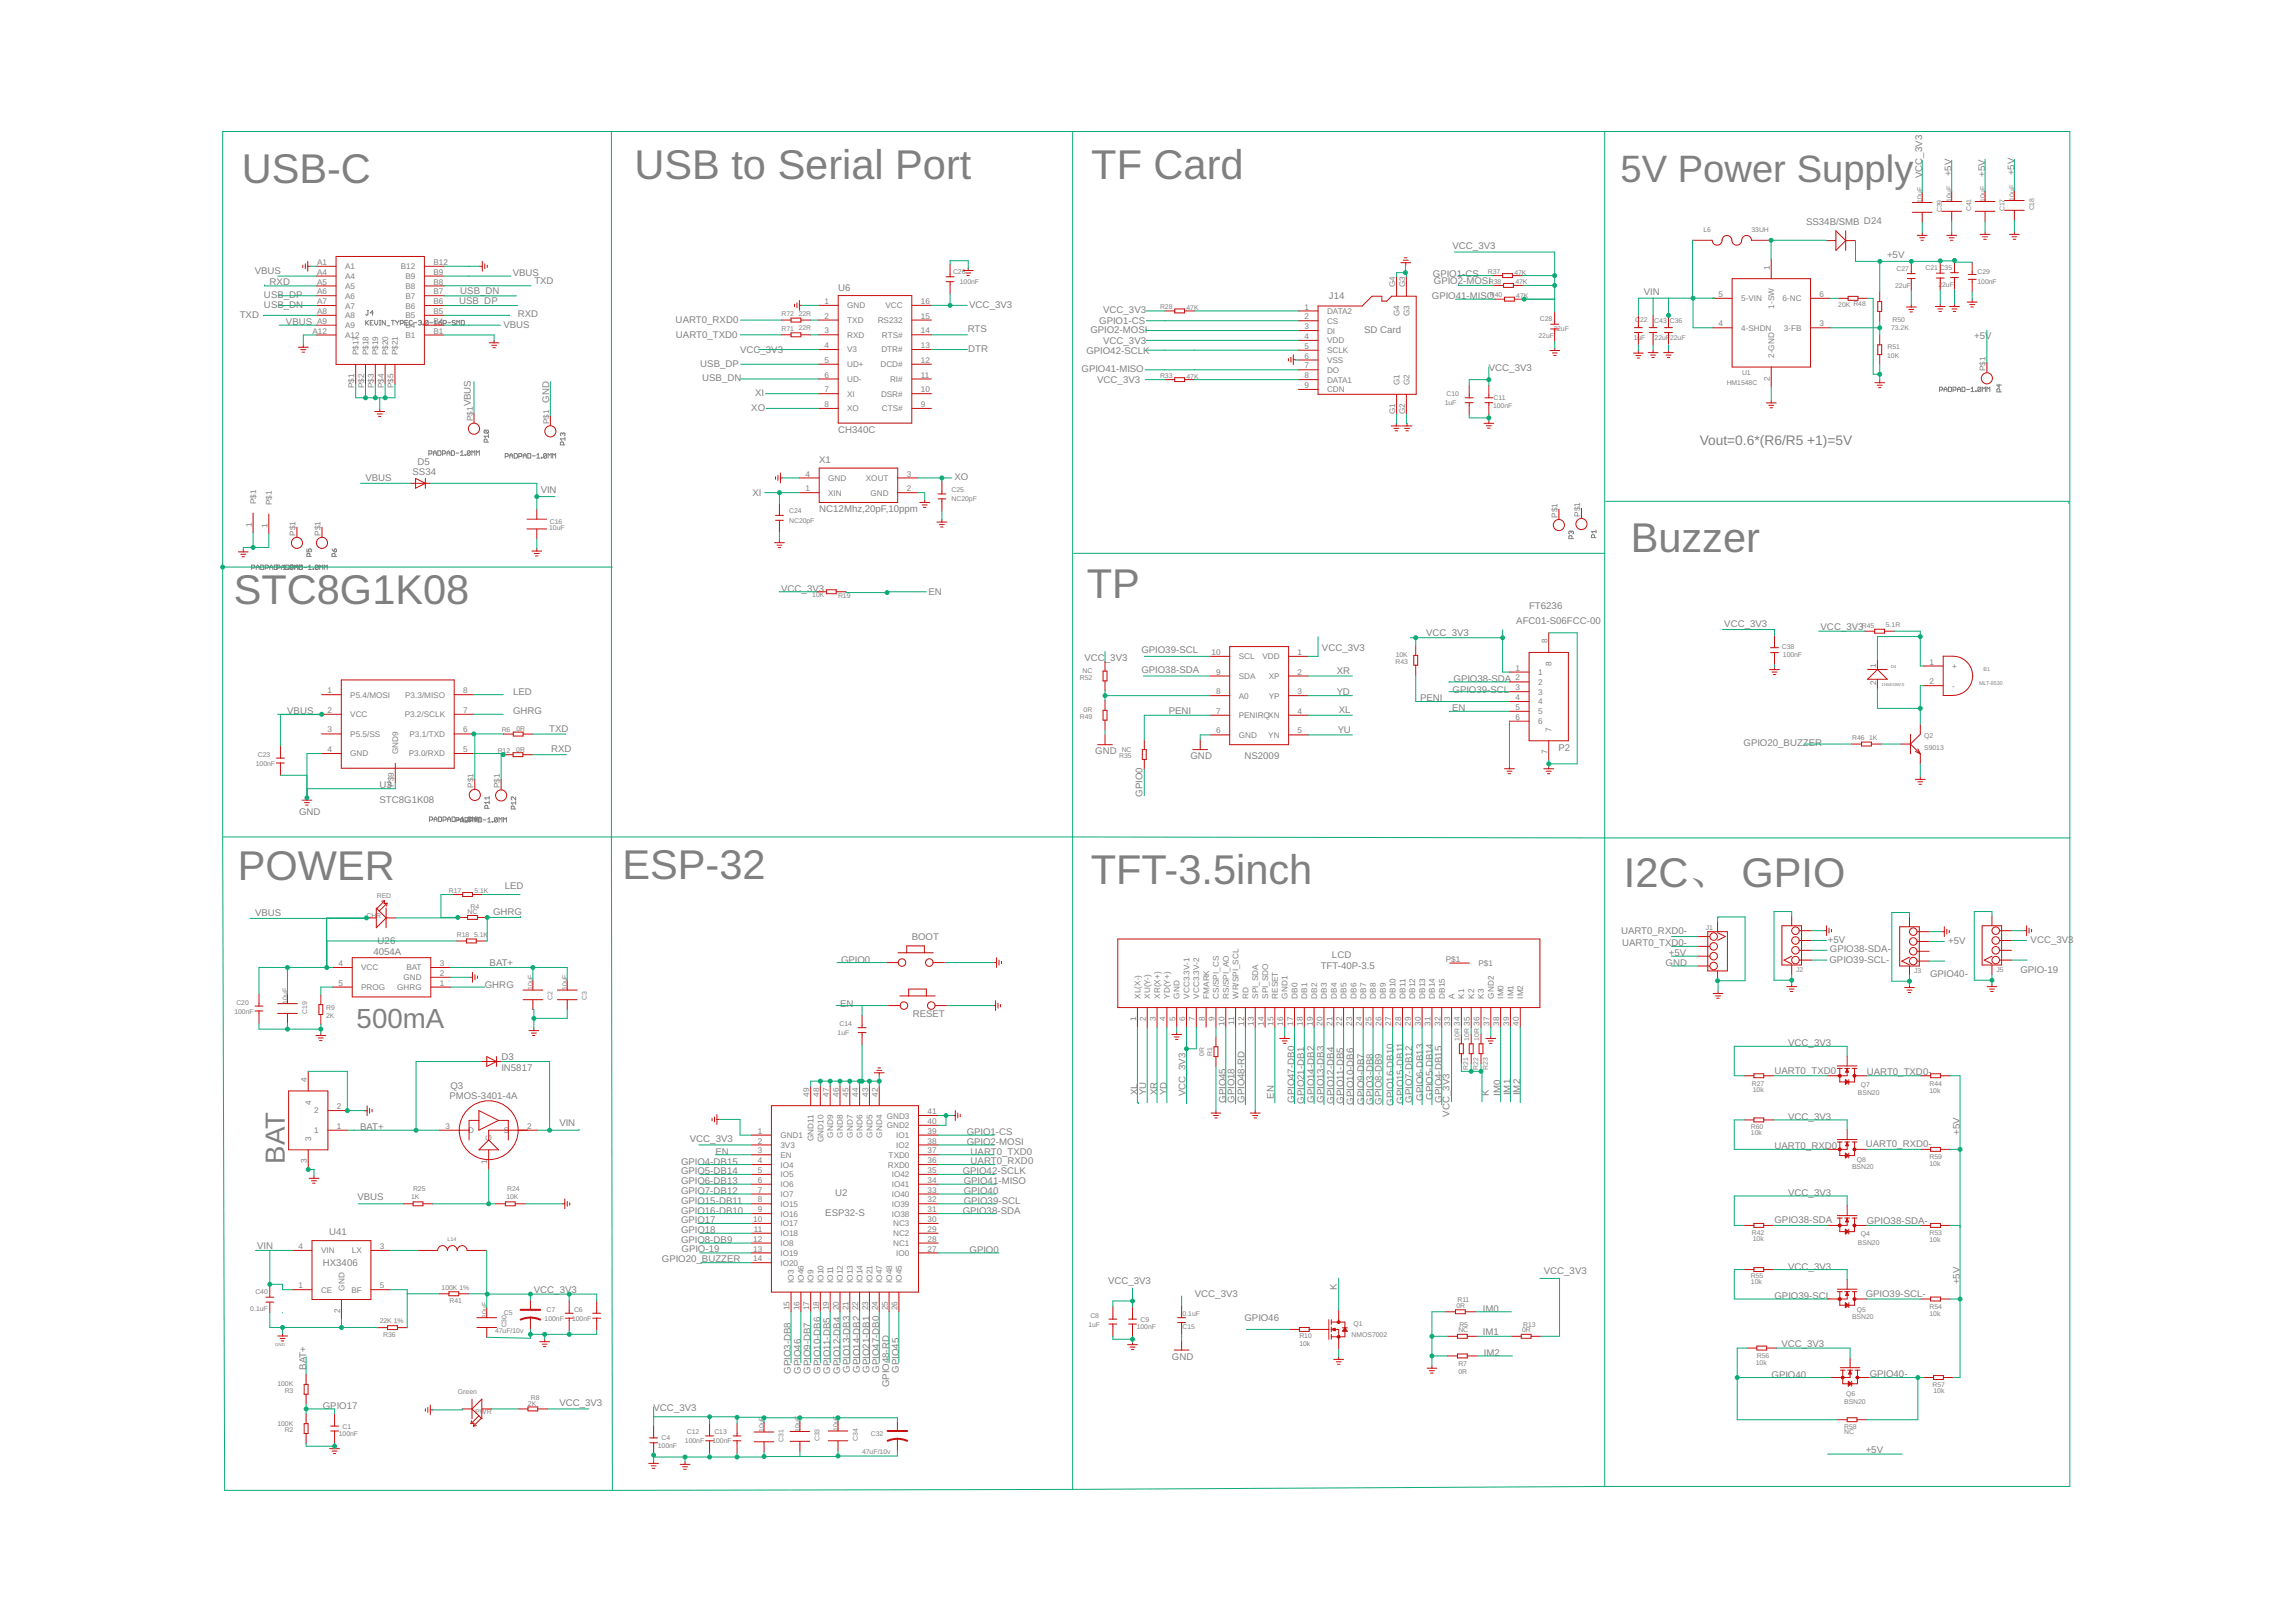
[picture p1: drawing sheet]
<svg xmlns="http://www.w3.org/2000/svg" width="297mm" height="210mm" viewBox="0 0 297 210" stroke-linecap="round" stroke-linejoin="round" font-family="sans-serif">
<defs><g id="words">
<g font-size="5.4" fill="#808080">
<text x="31.3" y="23.7">USB-C</text>
<text x="82.1" y="23.1">USB to Serial Port</text>
<text x="141.2" y="23.1">TF Card</text>
<text x="211" y="71.4">Buzzer</text>
<text x="140.6" y="77.4">TP</text>
<text x="30.3" y="78.2">STC8G1K08</text>
<text x="30.8" y="113.9">POWER</text>
<text x="80.6" y="113.8">ESP-32</text>
<text x="141.1" y="114.4">TFT-3.5inch</text>
<text x="210.1" y="114.8">I2C、 GPIO</text>
</g>
<text font-size="4.9" fill="#808080" x="209.7" y="23.5">5V Power Supply</text>
<g font-size="3.6" fill="#808080">
<text x="46.1" y="133.1">500mA</text>
<text x="36.9" y="150.6" transform="rotate(-90 36.9 150.6)">BAT</text>
</g>
<text font-size="1.8" fill="#808080" x="219.9" y="57.6">Vout=0.6*(R6/R5 +1)=5V</text>
<g font-size="1.2" fill="#808080">
<text x="248.7" y="23" transform="rotate(-90 248.7 23)">VCC_3V3</text>
<text x="252.5" y="22.8" transform="rotate(-90 252.5 22.8)">+5V</text>
<text x="256.8" y="22.9" transform="rotate(-90 256.8 22.9)">+5V</text>
<text x="260.6" y="22.7" transform="rotate(-90 260.6 22.7)">+5V</text>
<text x="233.7" y="29.1">SS34B/SMB D24</text>
<text x="32.9" y="35.5">VBUS</text>
<text x="66.3" y="35.7">VBUS</text>
<text x="185.4" y="35.8">GPIO1-CS</text>
<text x="187.9" y="32.2">VCC_3V3</text>
<text x="244.1" y="33.3">+5V</text>
<text x="31" y="41.2">TXD</text>
<text x="34.2" y="39.9">USB_DN</text>
<text x="34.2" y="38.6">USB_DP</text>
<text x="34.9" y="36.9">RXD</text>
<text x="59.4" y="39.4">USB_DP</text>
<text x="59.5" y="38">USB_DN</text>
<text x="67" y="41.1">RXD</text>
<text x="69.1" y="36.8">TXD</text>
<text x="87.4" y="41.8">UART0_RXD0</text>
<text x="108.4" y="37.6">U6</text>
<text x="125.4" y="39.9">VCC_3V3</text>
<text x="142.2" y="41.9">GPIO1-CS</text>
<text x="142.7" y="40.5">VCC_3V3</text>
<text x="171.9" y="38.7">J14</text>
<text x="185.3" y="38.7">GPIO41-MISO</text>
<text x="185.5" y="36.8">GPIO2-MOSI</text>
<text x="212.7" y="38.2">VIN</text>
<text x="37" y="42.1">VBUS</text>
<text x="65.1" y="42.5">VBUS</text>
<text x="87.4" y="43.7">UART0_TXD0</text>
<text x="90.6" y="47.5">USB_DP</text>
<text x="95.7" y="45.7">VCC_3V3</text>
<text x="125.2" y="43">RTS</text>
<text x="125.3" y="45.6">DTR</text>
<text x="140.6" y="45.8">GPIO42-SCLK</text>
<text x="141.1" y="43">GPIO2-MOSI</text>
<text x="142.7" y="44.6">VCC_3V3</text>
<text x="176.5" y="43">SD Card</text>
<text x="192.6" y="48">VCC_3V3</text>
<text x="255.4" y="43.8">+5V</text>
<text x="60.9" y="52.6" transform="rotate(-90 60.9 52.6)">VBUS</text>
<text x="71.1" y="52.1" transform="rotate(-90 71.1 52.1)">GND</text>
<text x="90.9" y="49.4">USB_DN</text>
<text x="97.2" y="53.2">XO</text>
<text x="97.7" y="51.3">XI</text>
<text x="139.9" y="48.1">GPIO41-MISO</text>
<text x="141.9" y="49.5">VCC_3V3</text>
<text x="106" y="60">X1</text>
<text x="108.4" y="56">CH340C</text>
<text x="47.3" y="62.3">VBUS</text>
<text x="53.4" y="61.4">SS34</text>
<text x="54" y="60.2">D5</text>
<text x="69.9" y="63.8">VIN</text>
<text x="97.3" y="64.2">XI</text>
<text x="123.5" y="62.1">XO</text>
<text x="106" y="66.3">NC12Mhz,20pF,10ppm</text>
<text x="101.1" y="76.6">VCC_3V3</text>
<text x="120.1" y="77">EN</text>
<text x="184.5" y="82.3">VCC_3V3</text>
<text x="196.2" y="80.7">AFC01-S06FCC-00</text>
<text x="197.8" y="78.8">FT6236</text>
<text x="223.1" y="81.2">VCC_3V3</text>
<text x="235.5" y="81.5">VCC_3V3</text>
<text x="66.4" y="89.9">LED</text>
<text x="140.3" y="85.5">VCC_3V3</text>
<text x="147.7" y="87.1">GPIO38-SDA</text>
<text x="147.7" y="84.6">GPIO39-SCL</text>
<text x="171" y="84.3">VCC_3V3</text>
<text x="172.9" y="87.2">XR</text>
<text x="172.9" y="89.9">YD</text>
<text x="187.9" y="89.6">GPIO39-SCL</text>
<text x="188" y="88.3">GPIO38-SDA</text>
<text x="37.2" y="92.4">VBUS</text>
<text x="66.4" y="92.4">GHRG</text>
<text x="71.1" y="94.7">TXD</text>
<text x="151.2" y="92.4">PENI</text>
<text x="173.1" y="94.8">YU</text>
<text x="173.2" y="92.3">XL</text>
<text x="183.7" y="90.7">PENI</text>
<text x="187.9" y="92">EN</text>
<text x="49.1" y="102">U3</text>
<text x="71.3" y="97.4">RXD</text>
<text x="141.7" y="97.6">GND</text>
<text x="154" y="98.3">GND</text>
<text x="161" y="98.3">NS2009</text>
<text x="201.6" y="97.1">P2</text>
<text x="225.6" y="96.5">GPIO20_BUZZER</text>
<text x="38.7" y="105.5">GND</text>
<text x="49.1" y="103.9">STC8G1K08</text>
<text x="147.8" y="103.1" transform="rotate(-90 147.8 103.1)">GPIO0</text>
<text x="33" y="118.6">VBUS</text>
<text x="63.8" y="118.5">GHRG</text>
<text x="65.3" y="115.1">LED</text>
<text x="48.3" y="123.5">4054A</text>
<text x="48.8" y="122.1">U26</text>
<text x="63.3" y="125.1">BAT+</text>
<text x="108.8" y="124.7">GPIO0</text>
<text x="117.9" y="121.6">BOOT</text>
<text x="170.9" y="125.4">TFT-40P-3.5</text>
<text x="172.3" y="123.9">LCD</text>
<text x="209.7" y="120.8">UART0_RXD0-</text>
<text x="209.9" y="122.5">UART0_TXD0-</text>
<text x="215.5" y="125">GND</text>
<text x="215.9" y="123.7">+5V</text>
<text x="236.5" y="122">+5V</text>
<text x="236.7" y="124.6">GPIO39-SCL-</text>
<text x="236.7" y="123.2">GPIO38-SDA-</text>
<text x="252" y="122.1">+5V</text>
<text x="261.4" y="125.9">GPIO-19</text>
<text x="262.7" y="122">VCC_3V3</text>
<text x="62.7" y="127.9">GHRG</text>
<text x="108.7" y="130.3">EN</text>
<text x="118.1" y="131.6">RESET</text>
<text x="249.7" y="126.4">GPIO40-</text>
<text x="64.9" y="137.1">D3</text>
<text x="231.3" y="135.4">VCC_3V3</text>
<text x="58.1" y="142.2">PMOS-3401-4A</text>
<text x="58.3" y="140.9">Q3</text>
<text x="64.9" y="138.5">IN5817</text>
<text x="147.2" y="141.7" transform="rotate(-90 147.2 141.7)">XL</text>
<text x="148.3" y="141.7" transform="rotate(-90 148.3 141.7)">YU</text>
<text x="149.7" y="141.7" transform="rotate(-90 149.7 141.7)">XR</text>
<text x="151" y="141.7" transform="rotate(-90 151 141.7)">YD</text>
<text x="153.4" y="141.8" transform="rotate(-90 153.4 141.8)">VCC_3V3</text>
<text x="158.6" y="142.7" transform="rotate(-90 158.6 142.7)">GPIO45</text>
<text x="159.7" y="142.7" transform="rotate(-90 159.7 142.7)">GPIO18</text>
<text x="161" y="142.7" transform="rotate(-90 161 142.7)">GPIO48-RD</text>
<text x="164.8" y="142.2" transform="rotate(-90 164.8 142.2)">EN</text>
<text x="167.5" y="142.7" transform="rotate(-90 167.5 142.7)">GPIO47-DB0</text>
<text x="168.7" y="142.8" transform="rotate(-90 168.7 142.8)">GPIO21-DB1</text>
<text x="170" y="142.7" transform="rotate(-90 170 142.7)">GPIO14-DB2</text>
<text x="171.3" y="142.7" transform="rotate(-90 171.3 142.7)">GPIO13-DB3</text>
<text x="172.6" y="142.8" transform="rotate(-90 172.6 142.8)">GPIO12-DB4</text>
<text x="173.8" y="142.8" transform="rotate(-90 173.8 142.8)">GPIO11-DB5</text>
<text x="175.1" y="143" transform="rotate(-90 175.1 143)">GPIO10-DB6</text>
<text x="176.5" y="143" transform="rotate(-90 176.5 143)">GPIO9-DB7</text>
<text x="177.6" y="143" transform="rotate(-90 177.6 143)">GPIO3-DB8</text>
<text x="178.8" y="143" transform="rotate(-90 178.8 143)">GPIO8-DB9</text>
<text x="180.3" y="143.1" transform="rotate(-90 180.3 143.1)">GPIO16-DB10</text>
<text x="181.6" y="142.8" transform="rotate(-90 181.6 142.8)">GPIO15-DB11</text>
<text x="182.7" y="142.7" transform="rotate(-90 182.7 142.7)">GPIO7-DB12</text>
<text x="184.1" y="142.5" transform="rotate(-90 184.1 142.5)">GPIO6-DB13</text>
<text x="185.4" y="142.3" transform="rotate(-90 185.4 142.3)">GPIO5-DB14</text>
<text x="186.5" y="142.7" transform="rotate(-90 186.5 142.7)">GPIO4-DB15</text>
<text x="192.6" y="141.8" transform="rotate(-90 192.6 141.8)">K</text>
<text x="194.1" y="141.8" transform="rotate(-90 194.1 141.8)">IM0</text>
<text x="195.4" y="141.7" transform="rotate(-90 195.4 141.7)">IM1</text>
<text x="196.7" y="141.7" transform="rotate(-90 196.7 141.7)">IM2</text>
<text x="229.6" y="139">UART0_TXD0</text>
<text x="241.5" y="139.1">UART0_TXD0-</text>
<text x="46.6" y="146.3">BAT+</text>
<text x="72.4" y="145.8">VIN</text>
<text x="89.3" y="147.8">VCC_3V3</text>
<text x="92.6" y="149.4">EN</text>
<text x="125.1" y="148.2">GPIO2-MOSI</text>
<text x="125.1" y="146.9">GPIO1-CS</text>
<text x="125.6" y="149.4">UART0_TXD0</text>
<text x="187.5" y="144.5" transform="rotate(-90 187.5 144.5)">VCC_3V3</text>
<text x="229.6" y="148.7">UART0_RXD0</text>
<text x="231.3" y="144.9">VCC_3V3</text>
<text x="241.4" y="148.5">UART0_RXD0-</text>
<text x="253.6" y="146.8" transform="rotate(-90 253.6 146.8)">+5V</text>
<text x="46.2" y="155.3">VBUS</text>
<text x="88.1" y="150.7">GPIO4-DB15</text>
<text x="88.1" y="152">GPIO5-DB14</text>
<text x="88.1" y="153.3">GPIO6-DB13</text>
<text x="88.1" y="154.5">GPIO7-DB12</text>
<text x="88.1" y="155.8">GPIO15-DB11</text>
<text x="108" y="154.8">U2</text>
<text x="124.6" y="152">GPIO42-SCLK</text>
<text x="124.7" y="155.8">GPIO39-SCL</text>
<text x="124.7" y="154.5">GPIO40</text>
<text x="124.7" y="153.3">GPIO41-MISO</text>
<text x="125.6" y="150.6">UART0_RXD0</text>
<text x="231.3" y="154.8">VCC_3V3</text>
<text x="33.3" y="161.6">VIN</text>
<text x="42.6" y="159.8">U41</text>
<text x="88.1" y="157.1">GPIO16-DB10</text>
<text x="88.1" y="158.3">GPIO17</text>
<text x="88.1" y="159.6">GPIO18</text>
<text x="88.1" y="160.9">GPIO8-DB9</text>
<text x="106.8" y="157.3">ESP32-S</text>
<text x="124.6" y="157.1">GPIO38-SDA</text>
<text x="229.6" y="158.3">GPIO38-SDA</text>
<text x="241.5" y="158.5">GPIO38-SDA-</text>
<text x="41.8" y="163.8">HX3406</text>
<text x="69.1" y="167.3">VCC_3V3</text>
<text x="85.6" y="163.3">GPIO20_BUZZER</text>
<text x="88.2" y="162.1">GPIO-19</text>
<text x="125.4" y="162.1">GPIO0</text>
<text x="143.3" y="166.2">VCC_3V3</text>
<text x="154.6" y="167.9">VCC_3V3</text>
<text x="172.9" y="167" transform="rotate(-90 172.9 167)">K</text>
<text x="199.7" y="164.8">VCC_3V3</text>
<text x="231.3" y="164.3">VCC_3V3</text>
<text x="241.4" y="167.9">GPIO39-SCL-</text>
<text x="253.6" y="166.2" transform="rotate(-90 253.6 166.2)">+5V</text>
<text x="161" y="170.9">GPIO46</text>
<text x="191.9" y="169.8">IM0</text>
<text x="191.9" y="172.8">IM1</text>
<text x="229.6" y="168.1">GPIO39-SCL</text>
<text x="39.6" y="177.3" transform="rotate(-90 39.6 177.3)">BAT+</text>
<text x="102.3" y="177.8" transform="rotate(-90 102.3 177.8)">GPIO3-DB8</text>
<text x="103.6" y="177.8" transform="rotate(-90 103.6 177.8)">GPIO46</text>
<text x="104.9" y="177.8" transform="rotate(-90 104.9 177.8)">GPIO9-DB7</text>
<text x="106.1" y="177.8" transform="rotate(-90 106.1 177.8)">GPIO10-DB6</text>
<text x="107.4" y="177.8" transform="rotate(-90 107.4 177.8)">GPIO11-DB5</text>
<text x="108.7" y="177.8" transform="rotate(-90 108.7 177.8)">GPIO12-DB4</text>
<text x="109.9" y="177.6" transform="rotate(-90 109.9 177.6)">GPIO13-DB3</text>
<text x="111.2" y="177.6" transform="rotate(-90 111.2 177.6)">GPIO14-DB2</text>
<text x="112.5" y="177.6" transform="rotate(-90 112.5 177.6)">GPIO21-DB1</text>
<text x="113.8" y="177.6" transform="rotate(-90 113.8 177.6)">GPIO47-DB0</text>
<text x="115" y="179.5" transform="rotate(-90 115 179.5)">GPIO48-RD</text>
<text x="116.3" y="177.6" transform="rotate(-90 116.3 177.6)">GPIO45</text>
<text x="151.6" y="176">GND</text>
<text x="192" y="175.5">IM2</text>
<text x="229.2" y="178.3">GPIO40</text>
<text x="230.5" y="174.3">VCC_3V3</text>
<text x="241.9" y="178.1">GPIO40-</text>
<text x="41.8" y="182.3">GPIO17</text>
<text x="72.4" y="181.9">VCC_3V3</text>
<text x="84.6" y="182.6">VCC_3V3</text>
<text x="241.4" y="188">+5V</text>
</g>
<g font-size="1.1" fill="#808080">
<text x="41" y="34.3">A1</text>
<text x="41" y="35.6">A4</text>
<text x="44.6" y="34.8">A1</text>
<text x="51.9" y="34.8">B12</text>
<text x="56.1" y="35.6">B9</text>
<text x="56.1" y="34.3">B12</text>
<text x="229" y="34.9" transform="rotate(-90 229 34.9)">1</text>
<text x="41" y="36.8">A5</text>
<text x="41" y="38.1">A6</text>
<text x="41" y="39.4">A7</text>
<text x="41" y="40.6">A8</text>
<text x="41" y="41.9">A9</text>
<text x="44.6" y="36.1">A4</text>
<text x="44.6" y="37.4">A5</text>
<text x="44.6" y="38.7">A6</text>
<text x="44.6" y="39.9">A7</text>
<text x="44.6" y="41.2">A8</text>
<text x="52.4" y="41.2">B5</text>
<text x="52.4" y="39.9">B6</text>
<text x="52.4" y="38.7">B7</text>
<text x="52.4" y="37.4">B8</text>
<text x="52.4" y="36.1">B9</text>
<text x="56.1" y="41.9">B4</text>
<text x="56.1" y="40.6">B5</text>
<text x="56.1" y="39.4">B6</text>
<text x="56.1" y="38.1">B7</text>
<text x="56.1" y="36.8">B8</text>
<text x="106.7" y="39.3">1</text>
<text x="106.7" y="41.2">2</text>
<text x="109.6" y="39.9">GND</text>
<text x="109.6" y="41.8">TXD</text>
<text x="113.6" y="41.8">RS232</text>
<text x="114.6" y="39.9">VCC</text>
<text x="119.1" y="41.2">15</text>
<text x="119.1" y="39.3">16</text>
<text x="168.8" y="40.1">1</text>
<text x="168.8" y="41.3">2</text>
<text x="171.7" y="40.6">DATA2</text>
<text x="171.7" y="41.9">CS</text>
<text x="180.5" y="37.2" transform="rotate(-90 180.5 37.2)">G4</text>
<text x="181.1" y="40.9" transform="rotate(-90 181.1 40.9)">G4</text>
<text x="181.8" y="37.2" transform="rotate(-90 181.8 37.2)">G3</text>
<text x="182.3" y="40.9" transform="rotate(-90 182.3 40.9)">G3</text>
<text x="222.3" y="38.4">5</text>
<text x="225.2" y="39">5-VIN</text>
<text x="229.5" y="39.9" transform="rotate(-90 229.5 39.9)">1-SW</text>
<text x="230.6" y="39">6-NC</text>
<text x="235.4" y="38.4">6</text>
<text x="40.4" y="43.2">A12</text>
<text x="44.6" y="42.5">A9</text>
<text x="44.6" y="43.7">A12</text>
<text x="46.4" y="46" transform="rotate(-90 46.4 46)">P$17</text>
<text x="47.7" y="46" transform="rotate(-90 47.7 46)">P$18</text>
<text x="48.9" y="46" transform="rotate(-90 48.9 46)">P$19</text>
<text x="50.2" y="46" transform="rotate(-90 50.2 46)">P$20</text>
<text x="51.5" y="46" transform="rotate(-90 51.5 46)">P$21</text>
<text x="52.4" y="43.7">B1</text>
<text x="52.4" y="42.5">B4</text>
<text x="56.1" y="43.2">B1</text>
<text x="106.7" y="43.2">3</text>
<text x="106.7" y="45.1">4</text>
<text x="106.7" y="47">5</text>
<text x="109.6" y="43.7">RXD</text>
<text x="109.6" y="45.6">V3</text>
<text x="109.6" y="47.5">UD+</text>
<text x="113.9" y="47.5">DCD#</text>
<text x="114" y="45.6">DTR#</text>
<text x="114.1" y="43.7">RTS#</text>
<text x="119.1" y="47">12</text>
<text x="119.1" y="45.1">13</text>
<text x="119.1" y="43.2">14</text>
<text x="168.8" y="42.6">3</text>
<text x="168.8" y="43.9">4</text>
<text x="168.8" y="45.1">5</text>
<text x="168.8" y="46.4">6</text>
<text x="168.8" y="47.7">7</text>
<text x="171.7" y="43.2">DI</text>
<text x="171.7" y="44.4">VDD</text>
<text x="171.7" y="45.7">SCLK</text>
<text x="171.7" y="47">VSS</text>
<text x="222.3" y="42.2">4</text>
<text x="225.2" y="42.8">4-SHDN</text>
<text x="229.5" y="46.3" transform="rotate(-90 229.5 46.3)">2-GND</text>
<text x="230.8" y="42.8">3-FB</text>
<text x="235.4" y="42.2">3</text>
<text x="45.8" y="50.2" transform="rotate(-90 45.8 50.2)">P$1</text>
<text x="47.1" y="50.2" transform="rotate(-90 47.1 50.2)">P$2</text>
<text x="48.4" y="50.2" transform="rotate(-90 48.4 50.2)">P$3</text>
<text x="49.6" y="50.2" transform="rotate(-90 49.6 50.2)">P$4</text>
<text x="50.9" y="50.2" transform="rotate(-90 50.9 50.2)">P$5</text>
<text x="106.7" y="48.9">6</text>
<text x="106.7" y="50.8">7</text>
<text x="106.7" y="52.7">8</text>
<text x="109.6" y="49.4">UD-</text>
<text x="109.6" y="51.3">XI</text>
<text x="109.6" y="53.2">XO</text>
<text x="114" y="51.3">DSR#</text>
<text x="114.1" y="53.2">CTS#</text>
<text x="115.1" y="49.4">RI#</text>
<text x="119.1" y="52.7">9</text>
<text x="119.1" y="50.8">10</text>
<text x="119.1" y="48.9">11</text>
<text x="168.8" y="49">8</text>
<text x="168.8" y="50.2">9</text>
<text x="171.7" y="48.2">DO</text>
<text x="171.7" y="49.5">DATA1</text>
<text x="171.7" y="50.8">CDN</text>
<text x="180.5" y="53.6" transform="rotate(-90 180.5 53.6)">G1</text>
<text x="181.1" y="49.9" transform="rotate(-90 181.1 49.9)">G1</text>
<text x="181.8" y="53.6" transform="rotate(-90 181.8 53.6)">G2</text>
<text x="182.3" y="49.9" transform="rotate(-90 182.3 49.9)">G2</text>
<text x="229" y="49.3" transform="rotate(-90 229 49.3)">2</text>
<text x="256.9" y="48" transform="rotate(-90 256.9 48)">P$1</text>
<text x="61.2" y="54.5" transform="rotate(-90 61.2 54.5)">P$1</text>
<text x="71" y="54.9" transform="rotate(-90 71 54.9)">P$1</text>
<text x="33.1" y="65.2" transform="rotate(-90 33.1 65.2)">P$1</text>
<text x="35.2" y="65.4" transform="rotate(-90 35.2 65.4)">P$1</text>
<text x="104.2" y="61.7">4</text>
<text x="104.2" y="63.6">1</text>
<text x="107.1" y="62.2">GND</text>
<text x="107.1" y="64.1">XIN</text>
<text x="112" y="62.2">XOUT</text>
<text x="112.6" y="64.1">GND</text>
<text x="117.3" y="61.7">3</text>
<text x="117.3" y="63.6">2</text>
<text x="32.6" y="68.2" transform="rotate(-90 32.6 68.2)">1</text>
<text x="34.6" y="68.3" transform="rotate(-90 34.6 68.3)">1</text>
<text x="38.2" y="69.3" transform="rotate(-90 38.2 69.3)">P$1</text>
<text x="41.5" y="69.3" transform="rotate(-90 41.5 69.3)">P$1</text>
<text x="201.5" y="67" transform="rotate(-90 201.5 67)">P$1</text>
<text x="204.4" y="66.9" transform="rotate(-90 204.4 66.9)">P$1</text>
<text x="200.2" y="83.3" transform="rotate(-90 200.2 83.3)">8</text>
<text x="42.4" y="89.7">1</text>
<text x="59.9" y="89.7">8</text>
<text x="156.7" y="84.8">10</text>
<text x="157.3" y="89.8">8</text>
<text x="157.3" y="87.3">9</text>
<text x="160.3" y="87.9">SDA</text>
<text x="160.3" y="85.3">SCL</text>
<text x="163.3" y="85.3">VDD</text>
<text x="164.1" y="87.9">XP</text>
<text x="167.9" y="84.8">1</text>
<text x="167.9" y="87.3">2</text>
<text x="167.9" y="89.8">3</text>
<text x="196.1" y="86.8">1</text>
<text x="196.1" y="88.1">2</text>
<text x="196.1" y="89.3">3</text>
<text x="199" y="87.4">1</text>
<text x="199" y="88.6">2</text>
<text x="199" y="89.9">3</text>
<text x="200.7" y="86.2" transform="rotate(-90 200.7 86.2)">8</text>
<text x="242.7" y="88.7" transform="rotate(-90 242.7 88.7)">2</text>
<text x="242.7" y="86.5" transform="rotate(-90 242.7 86.5)">1</text>
<text x="249.6" y="86">1</text>
<text x="249.6" y="88.5">2</text>
<text x="252.6" y="86.6">+</text>
<text x="252.6" y="89.1">-</text>
<text x="42.4" y="92.3">2</text>
<text x="42.4" y="94.8">3</text>
<text x="45.3" y="90.3">P5.4/MOSI</text>
<text x="45.3" y="92.8">VCC</text>
<text x="45.3" y="95.3">P5.5/SS</text>
<text x="52.4" y="92.8">P3.2/SCLK</text>
<text x="52.4" y="90.3">P3.3/MISO</text>
<text x="53" y="95.3">P3.1/TXD</text>
<text x="59.9" y="94.8">6</text>
<text x="59.9" y="92.3">7</text>
<text x="157.3" y="94.9">6</text>
<text x="157.3" y="92.4">7</text>
<text x="160.3" y="95.5">GND</text>
<text x="160.3" y="92.9">PENIRQXN</text>
<text x="160.3" y="90.4">A0</text>
<text x="164.1" y="95.5">YN</text>
<text x="164.1" y="90.4">YP</text>
<text x="167.9" y="92.4">4</text>
<text x="167.9" y="94.9">5</text>
<text x="196.1" y="90.6">4</text>
<text x="196.1" y="91.9">5</text>
<text x="196.1" y="93.1">6</text>
<text x="199" y="91.2">4</text>
<text x="199" y="92.4">5</text>
<text x="199" y="93.7">6</text>
<text x="200.7" y="94.7" transform="rotate(-90 200.7 94.7)">7</text>
<text x="42.4" y="97.3">4</text>
<text x="45.3" y="97.9">GND</text>
<text x="51" y="101.8" transform="rotate(-90 51 101.8)">P$9</text>
<text x="51.5" y="97.6" transform="rotate(-90 51.5 97.6)">GND9</text>
<text x="52.9" y="97.9">P3.0/RXD</text>
<text x="59.9" y="97.3">5</text>
<text x="61.2" y="101.9" transform="rotate(-90 61.2 101.9)">P$1</text>
<text x="64.7" y="102" transform="rotate(-90 64.7 102)">P$1</text>
<text x="200.2" y="97.6" transform="rotate(-90 200.2 97.6)">7</text>
<text x="43.8" y="125">4</text>
<text x="46.7" y="125.6">VCC</text>
<text x="52.6" y="125.6">BAT</text>
<text x="56.9" y="125">3</text>
<text x="187.1" y="124.5">P$1</text>
<text x="191.3" y="125">P$1</text>
<text x="43.8" y="127.6">5</text>
<text x="46.7" y="128.1">PROG</text>
<text x="51.4" y="128.1">GHRG</text>
<text x="52.2" y="126.8">GND</text>
<text x="56.9" y="127.6">1</text>
<text x="56.9" y="126.3">2</text>
<text x="147.5" y="129.2" transform="rotate(-90 147.5 129.2)">XL(X-)</text>
<text x="148.8" y="129.2" transform="rotate(-90 148.8 129.2)">XU(Y-)</text>
<text x="150.1" y="129.2" transform="rotate(-90 150.1 129.2)">XR(X+)</text>
<text x="151.3" y="129.2" transform="rotate(-90 151.3 129.2)">YD(Y+)</text>
<text x="152.6" y="129.2" transform="rotate(-90 152.6 129.2)">GND</text>
<text x="153.9" y="129.2" transform="rotate(-90 153.9 129.2)">VCC3.3V-1</text>
<text x="155.2" y="129.2" transform="rotate(-90 155.2 129.2)">VCC3.3V-2</text>
<text x="156.4" y="129.2" transform="rotate(-90 156.4 129.2)">FMARK</text>
<text x="157.7" y="129.2" transform="rotate(-90 157.7 129.2)">CS/SPI_CS</text>
<text x="159" y="129.2" transform="rotate(-90 159 129.2)">RS/SPI_AO</text>
<text x="160.2" y="129.2" transform="rotate(-90 160.2 129.2)">WR/SPI_SCL</text>
<text x="161.5" y="129.2" transform="rotate(-90 161.5 129.2)">RD</text>
<text x="162.8" y="129.2" transform="rotate(-90 162.8 129.2)">SPI_SDA</text>
<text x="164" y="129.2" transform="rotate(-90 164 129.2)">SPI_SDO</text>
<text x="165.3" y="129.2" transform="rotate(-90 165.3 129.2)">RESET</text>
<text x="166.6" y="129.2" transform="rotate(-90 166.6 129.2)">GND1</text>
<text x="167.9" y="129.2" transform="rotate(-90 167.9 129.2)">DB0</text>
<text x="169.1" y="129.2" transform="rotate(-90 169.1 129.2)">DB1</text>
<text x="170.4" y="129.2" transform="rotate(-90 170.4 129.2)">DB2</text>
<text x="171.7" y="129.2" transform="rotate(-90 171.7 129.2)">DB3</text>
<text x="172.9" y="129.2" transform="rotate(-90 172.9 129.2)">DB4</text>
<text x="174.2" y="129.2" transform="rotate(-90 174.2 129.2)">DB5</text>
<text x="175.5" y="129.2" transform="rotate(-90 175.5 129.2)">DB6</text>
<text x="176.7" y="129.2" transform="rotate(-90 176.7 129.2)">DB7</text>
<text x="178" y="129.2" transform="rotate(-90 178 129.2)">DB8</text>
<text x="179.3" y="129.2" transform="rotate(-90 179.3 129.2)">DB9</text>
<text x="180.6" y="129.2" transform="rotate(-90 180.6 129.2)">DB10</text>
<text x="181.8" y="129.2" transform="rotate(-90 181.8 129.2)">DB11</text>
<text x="183.1" y="129.2" transform="rotate(-90 183.1 129.2)">DB12</text>
<text x="184.4" y="129.2" transform="rotate(-90 184.4 129.2)">DB13</text>
<text x="185.6" y="129.2" transform="rotate(-90 185.6 129.2)">DB14</text>
<text x="186.9" y="129.2" transform="rotate(-90 186.9 129.2)">DB15</text>
<text x="188.2" y="129.2" transform="rotate(-90 188.2 129.2)">A</text>
<text x="189.4" y="129.2" transform="rotate(-90 189.4 129.2)">K1</text>
<text x="190.7" y="129.2" transform="rotate(-90 190.7 129.2)">K2</text>
<text x="192" y="129.2" transform="rotate(-90 192 129.2)">K3</text>
<text x="193.3" y="129.2" transform="rotate(-90 193.3 129.2)">GND2</text>
<text x="194.5" y="129.2" transform="rotate(-90 194.5 129.2)">IM0</text>
<text x="195.8" y="129.2" transform="rotate(-90 195.8 129.2)">IM1</text>
<text x="197.1" y="129.2" transform="rotate(-90 197.1 129.2)">IM2</text>
<text x="147" y="132.2" transform="rotate(-90 147 132.2)">1</text>
<text x="148.2" y="132.2" transform="rotate(-90 148.2 132.2)">2</text>
<text x="149.5" y="132.2" transform="rotate(-90 149.5 132.2)">3</text>
<text x="150.8" y="132.2" transform="rotate(-90 150.8 132.2)">4</text>
<text x="152.1" y="132.2" transform="rotate(-90 152.1 132.2)">5</text>
<text x="153.3" y="132.2" transform="rotate(-90 153.3 132.2)">6</text>
<text x="154.6" y="132.2" transform="rotate(-90 154.6 132.2)">7</text>
<text x="155.9" y="132.2" transform="rotate(-90 155.9 132.2)">8</text>
<text x="157.1" y="132.2" transform="rotate(-90 157.1 132.2)">9</text>
<text x="158.4" y="132.8" transform="rotate(-90 158.4 132.8)">10</text>
<text x="159.7" y="132.7" transform="rotate(-90 159.7 132.7)">11</text>
<text x="160.9" y="132.8" transform="rotate(-90 160.9 132.8)">12</text>
<text x="162.2" y="132.8" transform="rotate(-90 162.2 132.8)">13</text>
<text x="163.5" y="132.8" transform="rotate(-90 163.5 132.8)">14</text>
<text x="164.8" y="132.8" transform="rotate(-90 164.8 132.8)">15</text>
<text x="166" y="132.8" transform="rotate(-90 166 132.8)">16</text>
<text x="167.3" y="132.8" transform="rotate(-90 167.3 132.8)">17</text>
<text x="168.6" y="132.8" transform="rotate(-90 168.6 132.8)">18</text>
<text x="169.8" y="132.8" transform="rotate(-90 169.8 132.8)">19</text>
<text x="171.1" y="132.8" transform="rotate(-90 171.1 132.8)">20</text>
<text x="172.4" y="132.8" transform="rotate(-90 172.4 132.8)">21</text>
<text x="173.6" y="132.8" transform="rotate(-90 173.6 132.8)">22</text>
<text x="174.9" y="132.8" transform="rotate(-90 174.9 132.8)">23</text>
<text x="176.2" y="132.8" transform="rotate(-90 176.2 132.8)">24</text>
<text x="177.5" y="132.8" transform="rotate(-90 177.5 132.8)">25</text>
<text x="178.7" y="132.8" transform="rotate(-90 178.7 132.8)">26</text>
<text x="180" y="132.8" transform="rotate(-90 180 132.8)">27</text>
<text x="181.3" y="132.8" transform="rotate(-90 181.3 132.8)">28</text>
<text x="182.5" y="132.8" transform="rotate(-90 182.5 132.8)">29</text>
<text x="183.8" y="132.8" transform="rotate(-90 183.8 132.8)">30</text>
<text x="185.1" y="132.8" transform="rotate(-90 185.1 132.8)">31</text>
<text x="186.3" y="132.8" transform="rotate(-90 186.3 132.8)">32</text>
<text x="187.6" y="132.8" transform="rotate(-90 187.6 132.8)">33</text>
<text x="188.9" y="132.8" transform="rotate(-90 188.9 132.8)">34</text>
<text x="190.2" y="132.8" transform="rotate(-90 190.2 132.8)">35</text>
<text x="191.4" y="132.8" transform="rotate(-90 191.4 132.8)">36</text>
<text x="192.7" y="132.8" transform="rotate(-90 192.7 132.8)">37</text>
<text x="194" y="132.8" transform="rotate(-90 194 132.8)">38</text>
<text x="195.2" y="132.8" transform="rotate(-90 195.2 132.8)">39</text>
<text x="196.5" y="132.8" transform="rotate(-90 196.5 132.8)">40</text>
<text x="39.7" y="140" transform="rotate(-90 39.7 140)">4</text>
<text x="40.2" y="142.9" transform="rotate(-90 40.2 142.9)">4</text>
<text x="43.6" y="143.5">2</text>
<text x="104.7" y="141.9" transform="rotate(-90 104.7 141.9)">49</text>
<text x="106" y="141.9" transform="rotate(-90 106 141.9)">48</text>
<text x="107.2" y="141.9" transform="rotate(-90 107.2 141.9)">47</text>
<text x="108.5" y="141.9" transform="rotate(-90 108.5 141.9)">46</text>
<text x="109.8" y="141.9" transform="rotate(-90 109.8 141.9)">45</text>
<text x="111" y="141.9" transform="rotate(-90 111 141.9)">44</text>
<text x="112.3" y="141.9" transform="rotate(-90 112.3 141.9)">43</text>
<text x="113.6" y="141.9" transform="rotate(-90 113.6 141.9)">42</text>
<text x="40.2" y="147.6" transform="rotate(-90 40.2 147.6)">3</text>
<text x="40.6" y="146.6">1</text>
<text x="40.6" y="144.1">2</text>
<text x="43.6" y="146.1">1</text>
<text x="57.6" y="146.1">3</text>
<text x="60.6" y="146.6">D</text>
<text x="63.6" y="147.6" transform="rotate(-90 63.6 147.6)">G</text>
<text x="65.2" y="146.6">S</text>
<text x="68.2" y="146.1">2</text>
<text x="98" y="146.7">1</text>
<text x="98" y="148">2</text>
<text x="98" y="149.3">3</text>
<text x="101" y="147.3">GND1</text>
<text x="101" y="148.6">3V3</text>
<text x="101" y="149.8">EN</text>
<text x="105.3" y="147.7" transform="rotate(-90 105.3 147.7)">GND11</text>
<text x="106.5" y="147.8" transform="rotate(-90 106.5 147.8)">GND10</text>
<text x="107.8" y="147.2" transform="rotate(-90 107.8 147.2)">GND9</text>
<text x="109.1" y="147.2" transform="rotate(-90 109.1 147.2)">GND8</text>
<text x="110.3" y="147.2" transform="rotate(-90 110.3 147.2)">GND7</text>
<text x="111.6" y="147.2" transform="rotate(-90 111.6 147.2)">GND6</text>
<text x="112.9" y="147.2" transform="rotate(-90 112.9 147.2)">GND5</text>
<text x="114.1" y="147.2" transform="rotate(-90 114.1 147.2)">GND4</text>
<text x="114.7" y="146">GND2</text>
<text x="114.7" y="144.7">GND3</text>
<text x="115" y="149.8">TXD0</text>
<text x="116" y="148.6">IO2</text>
<text x="116" y="147.3">IO1</text>
<text x="120" y="149.3">37</text>
<text x="120" y="148">38</text>
<text x="120" y="146.7">39</text>
<text x="120" y="145.5">40</text>
<text x="120" y="144.2">41</text>
<text x="39.7" y="150.6" transform="rotate(-90 39.7 150.6)">3</text>
<text x="63" y="150.6" transform="rotate(-90 63 150.6)">1</text>
<text x="98" y="150.5">4</text>
<text x="98" y="151.8">5</text>
<text x="98" y="153.1">6</text>
<text x="98" y="154.3">7</text>
<text x="98" y="155.6">8</text>
<text x="101" y="151.1">IO4</text>
<text x="101" y="152.4">IO5</text>
<text x="101" y="153.6">IO6</text>
<text x="101" y="154.9">IO7</text>
<text x="114.9" y="151.1">RXD0</text>
<text x="115.4" y="154.9">IO40</text>
<text x="115.4" y="153.6">IO41</text>
<text x="115.4" y="152.4">IO42</text>
<text x="120" y="155.6">32</text>
<text x="120" y="154.3">33</text>
<text x="120" y="153.1">34</text>
<text x="120" y="151.8">35</text>
<text x="120" y="150.5">36</text>
<text x="38.6" y="161.6">4</text>
<text x="49.2" y="161.6">3</text>
<text x="97.4" y="158.2">10</text>
<text x="97.4" y="160.7">12</text>
<text x="97.4" y="162">13</text>
<text x="97.5" y="159.4">11</text>
<text x="98" y="156.9">9</text>
<text x="101" y="156.2">IO15</text>
<text x="101" y="157.4">IO16</text>
<text x="101" y="158.7">IO17</text>
<text x="101" y="160">IO18</text>
<text x="101" y="161.3">IO8</text>
<text x="115.4" y="157.4">IO38</text>
<text x="115.4" y="156.2">IO39</text>
<text x="115.6" y="161.3">NC1</text>
<text x="115.6" y="160">NC2</text>
<text x="115.6" y="158.7">NC3</text>
<text x="120" y="162">27</text>
<text x="120" y="160.7">28</text>
<text x="120" y="159.4">29</text>
<text x="120" y="158.2">30</text>
<text x="120" y="156.9">31</text>
<text x="38.6" y="166.7">1</text>
<text x="41.5" y="162.2">VIN</text>
<text x="41.5" y="167.3">CE</text>
<text x="44.6" y="167" transform="rotate(-90 44.6 167)">GND</text>
<text x="45.5" y="167.3">BF</text>
<text x="45.5" y="162.2">LX</text>
<text x="49.2" y="166.7">5</text>
<text x="97.4" y="163.2">14</text>
<text x="101" y="162.5">IO19</text>
<text x="101" y="163.8">IO20</text>
<text x="102.7" y="166.1" transform="rotate(-90 102.7 166.1)">IO3</text>
<text x="104" y="166.1" transform="rotate(-90 104 166.1)">IO46</text>
<text x="105.3" y="166.1" transform="rotate(-90 105.3 166.1)">IO9</text>
<text x="106.5" y="166.1" transform="rotate(-90 106.5 166.1)">IO10</text>
<text x="107.8" y="166.1" transform="rotate(-90 107.8 166.1)">IO11</text>
<text x="109.1" y="166.1" transform="rotate(-90 109.1 166.1)">IO12</text>
<text x="110.3" y="166.1" transform="rotate(-90 110.3 166.1)">IO13</text>
<text x="111.6" y="166.1" transform="rotate(-90 111.6 166.1)">IO14</text>
<text x="112.9" y="166.1" transform="rotate(-90 112.9 166.1)">IO21</text>
<text x="114.1" y="166.1" transform="rotate(-90 114.1 166.1)">IO47</text>
<text x="115.4" y="166.1" transform="rotate(-90 115.4 166.1)">IO48</text>
<text x="116" y="162.5">IO0</text>
<text x="116.7" y="166.1" transform="rotate(-90 116.7 166.1)">IO45</text>
<text x="44" y="169.9" transform="rotate(-90 44 169.9)">2</text>
<text x="102.2" y="169.6" transform="rotate(-90 102.2 169.6)">15</text>
<text x="103.4" y="169.6" transform="rotate(-90 103.4 169.6)">16</text>
<text x="104.7" y="169.6" transform="rotate(-90 104.7 169.6)">17</text>
<text x="106" y="169.6" transform="rotate(-90 106 169.6)">18</text>
<text x="107.2" y="169.6" transform="rotate(-90 107.2 169.6)">19</text>
<text x="108.5" y="169.6" transform="rotate(-90 108.5 169.6)">20</text>
<text x="109.8" y="169.6" transform="rotate(-90 109.8 169.6)">21</text>
<text x="111" y="169.6" transform="rotate(-90 111 169.6)">22</text>
<text x="112.3" y="169.6" transform="rotate(-90 112.3 169.6)">23</text>
<text x="113.6" y="169.6" transform="rotate(-90 113.6 169.6)">24</text>
<text x="114.9" y="169.6" transform="rotate(-90 114.9 169.6)">25</text>
<text x="116.1" y="169.6" transform="rotate(-90 116.1 169.6)">26</text>
</g>
<g font-size=".9" fill="#808080">
<text x="226.6" y="30">33UH</text>
<text x="248.7" y="26.2" transform="rotate(-90 248.7 26.2)">10uF</text>
<text x="251.2" y="27.5" transform="rotate(-90 251.2 27.5)">C39</text>
<text x="252.5" y="26.1" transform="rotate(-90 252.5 26.1)">10uF</text>
<text x="255" y="27.4" transform="rotate(-90 255 27.4)">C41</text>
<text x="256.8" y="26.1" transform="rotate(-90 256.8 26.1)">10uF</text>
<text x="259.3" y="27.4" transform="rotate(-90 259.3 27.4)">C17</text>
<text x="260.6" y="26" transform="rotate(-90 260.6 26)">10uF</text>
<text x="263.2" y="27.2" transform="rotate(-90 263.2 27.2)">C18</text>
<text x="123.3" y="35.4">C26</text>
<text x="192.5" y="35.4">R37</text>
<text x="195.9" y="35.5">47K</text>
<text x="220.4" y="30.1">L6</text>
<text x="245.4" y="35">C27</text>
<text x="249.1" y="35">C21 C35</text>
<text x="255.8" y="35.5">C29</text>
<text x="101.1" y="40.9">R72</text>
<text x="103.3" y="40.9">22R</text>
<text x="124.2" y="36.8">100nF</text>
<text x="150.1" y="40">R28</text>
<text x="153.5" y="40.1">47K</text>
<text x="192.6" y="36.7">R38</text>
<text x="192.7" y="38.5">R40</text>
<text x="196" y="36.8">47K</text>
<text x="196.2" y="38.6">47K</text>
<text x="199.2" y="41.6">C28</text>
<text x="211.5" y="41.7">C22</text>
<text x="214" y="41.8">C43 C36</text>
<text x="237.8" y="39.7">20K R48</text>
<text x="244.9" y="41.7">R50</text>
<text x="245.2" y="37.2">22uF</text>
<text x="250.8" y="37.1">22uF</text>
<text x="255.8" y="36.8">100nF</text>
<text x="101.1" y="42.8">R71</text>
<text x="103.3" y="42.8">22R</text>
<text x="199" y="43.8">22uF</text>
<text x="201" y="42.8">22uF</text>
<text x="211.4" y="44">1uF</text>
<text x="214.1" y="44">22uF22uF</text>
<text x="244.1" y="46.3">10K</text>
<text x="244.2" y="45.2">R51</text>
<text x="244.7" y="42.7">73.2K</text>
<text x="150.1" y="48.9">R33</text>
<text x="153.5" y="49">47K</text>
<text x="186.9" y="52.4">1uF</text>
<text x="187.2" y="51.3">C10</text>
<text x="193.2" y="52.8">100nF</text>
<text x="193.2" y="51.8">C11</text>
<text x="223.4" y="49.8">HM1548C</text>
<text x="225.4" y="48.6">U1</text>
<text x="123.1" y="64.9">NC20pF</text>
<text x="123.1" y="63.6">C25</text>
<text x="71" y="68.6">10uF</text>
<text x="71.1" y="67.8">C16</text>
<text x="102.1" y="67.6">NC20pF</text>
<text x="102.1" y="66.4">C24</text>
<text x="105.1" y="77.3">10K</text>
<text x="108.4" y="77.3">R19</text>
<text x="230.5" y="83.9">C38</text>
<text x="240.9" y="81.2">R45</text>
<text x="244" y="81.2">5.1R</text>
<text x="139.7" y="88">R52</text>
<text x="140" y="87.1">NC</text>
<text x="180.5" y="86">R43</text>
<text x="180.6" y="85.1">10K</text>
<text x="230.7" y="85.1">100nF</text>
<text x="64.9" y="94.7">R6</text>
<text x="66.8" y="94.6">0R</text>
<text x="139.7" y="93.1">R49</text>
<text x="140.2" y="92.2">0R</text>
<text x="239.6" y="95.7">R46</text>
<text x="241.8" y="95.7">1K</text>
<text x="248.9" y="95.5">Q2</text>
<text x="33.1" y="99.1">100nF</text>
<text x="33.4" y="97.9">C23</text>
<text x="64.4" y="97.4">R12</text>
<text x="66.8" y="97.3">0R</text>
<text x="144.8" y="98.1">R35</text>
<text x="145.1" y="97.3">NC</text>
<text x="248.9" y="97">S9013</text>
<text x="47.4" y="118.8">CHR</text>
<text x="48.7" y="116.2">RED</text>
<text x="58.1" y="115.6">R17</text>
<text x="60.5" y="118.3">NC</text>
<text x="60.9" y="117.6">R4</text>
<text x="61.4" y="115.5">5.1K</text>
<text x="59.1" y="121.2">R18</text>
<text x="61.3" y="121.2">5.1K</text>
<text x="220.7" y="120.3">J1</text>
<text x="232.4" y="125.8">J2</text>
<text x="247.6" y="125.9">J3</text>
<text x="258.3" y="125.8">J5</text>
<text x="30.3" y="131.2">100nF</text>
<text x="30.6" y="130">C20</text>
<text x="37.2" y="129.9" transform="rotate(-90 37.2 129.9)">10uF</text>
<text x="39.7" y="131.2" transform="rotate(-90 39.7 131.2)">C19</text>
<text x="42.2" y="131.7">2K</text>
<text x="42.2" y="130.7">R9</text>
<text x="68.9" y="128.1" transform="rotate(-90 68.9 128.1)">10uF</text>
<text x="71.5" y="129.4" transform="rotate(-90 71.5 129.4)">C2</text>
<text x="73.4" y="128.1" transform="rotate(-90 73.4 128.1)">10uF</text>
<text x="75.9" y="129.4" transform="rotate(-90 75.9 129.4)">C3</text>
<text x="108.4" y="134">1uF</text>
<text x="108.6" y="132.8">C14</text>
<text x="155.8" y="136.6" transform="rotate(-90 155.8 136.6)">0R</text>
<text x="156.8" y="136.6" transform="rotate(-90 156.8 136.6)">R1</text>
<text x="188.8" y="134.7" transform="rotate(-90 188.8 134.7)">10R</text>
<text x="190.1" y="134.7" transform="rotate(-90 190.1 134.7)">10R</text>
<text x="191.3" y="134.7" transform="rotate(-90 191.3 134.7)">10R</text>
<text x="189.9" y="138.5" transform="rotate(-90 189.9 138.5)">R21</text>
<text x="191.2" y="138.5" transform="rotate(-90 191.2 138.5)">R22</text>
<text x="192.5" y="138.5" transform="rotate(-90 192.5 138.5)">R23</text>
<text x="226.6" y="140.5">R27</text>
<text x="226.8" y="141.3">10k</text>
<text x="240.4" y="141.8">BSN20</text>
<text x="240.7" y="140.6">Q7</text>
<text x="249.6" y="141.4">10k</text>
<text x="249.6" y="140.5">R44</text>
<text x="226.5" y="146.8">10k</text>
<text x="226.5" y="146.1">R60</text>
<text x="53.2" y="155.2">1K</text>
<text x="53.4" y="154.1">R25</text>
<text x="65.5" y="155.2">10K</text>
<text x="65.6" y="154.1">R24</text>
<text x="239.6" y="151.3">BSN20</text>
<text x="240.2" y="150.4">Q8</text>
<text x="249.6" y="150.9">10k</text>
<text x="249.6" y="150">R59</text>
<text x="226.6" y="159.9">R42</text>
<text x="226.8" y="160.6">10k</text>
<text x="240.4" y="161.1">BSN20</text>
<text x="240.7" y="160">Q4</text>
<text x="249.6" y="160.7">10k</text>
<text x="249.6" y="159.9">R53</text>
<text x="33" y="167.4">C40</text>
<text x="57.1" y="167">100K 1%</text>
<text x="226.5" y="166.2">10k</text>
<text x="226.5" y="165.4">R55</text>
<text x="32.4" y="169.7">0.1uF</text>
<text x="49.1" y="171.2">22K 1%</text>
<text x="49.6" y="173">R36</text>
<text x="58.2" y="168.6">R41</text>
<text x="63" y="170.5" transform="rotate(-90 63 170.5)">10uF</text>
<text x="64" y="172.5">47uF/10v</text>
<text x="65.2" y="170.1">C5</text>
<text x="65.5" y="171.8" transform="rotate(-90 65.5 171.8)">C30</text>
<text x="70.5" y="170.9">100nF</text>
<text x="70.7" y="169.8">C7</text>
<text x="74" y="170.9">100nF</text>
<text x="74.3" y="169.8">C6</text>
<text x="140.8" y="171.7">1uF</text>
<text x="141.1" y="170.5">C8</text>
<text x="147.1" y="172">100nF</text>
<text x="147.6" y="171">C9</text>
<text x="153" y="170.3">0.1uF</text>
<text x="153" y="172">C15</text>
<text x="168.1" y="173.2">R10</text>
<text x="174.8" y="173.1">NMOS7002</text>
<text x="175.1" y="171.5">Q1</text>
<text x="188.4" y="169.3">0R</text>
<text x="188.6" y="168.5">R11</text>
<text x="188.7" y="172.4">NC</text>
<text x="188.8" y="171.7">R5</text>
<text x="196.9" y="172.4">0R</text>
<text x="197.1" y="171.7">R13</text>
<text x="239.6" y="170.6">BSN20</text>
<text x="240.2" y="169.8">Q5</text>
<text x="249.6" y="170.3">10k</text>
<text x="249.6" y="169.4">R54</text>
<text x="35.9" y="179.4">100K</text>
<text x="168.1" y="174.2">10k</text>
<text x="188.7" y="177.8">0R</text>
<text x="188.7" y="176.7">R7</text>
<text x="227.2" y="176.6">10k</text>
<text x="227.3" y="175.7">R56</text>
<text x="250" y="179.5">R57</text>
<text x="35.9" y="184.5">100K</text>
<text x="36.8" y="185.4">R2</text>
<text x="36.8" y="180.3">R3</text>
<text x="43.8" y="185.9">100nF</text>
<text x="44.3" y="184.9">C1</text>
<text x="59.2" y="180.4">Green</text>
<text x="61.5" y="183">PWR</text>
<text x="68.3" y="181.9">2K</text>
<text x="68.7" y="181.2">R8</text>
<text x="88.9" y="185.6">C12</text>
<text x="92.4" y="185.6">C13</text>
<text x="98.8" y="185.3" transform="rotate(-90 98.8 185.3)">10uF</text>
<text x="103.5" y="185.3" transform="rotate(-90 103.5 185.3)">10uF</text>
<text x="108.4" y="185.2" transform="rotate(-90 108.4 185.2)">10uF</text>
<text x="112.7" y="185.8">C32</text>
<text x="238.6" y="181.7">BSN20</text>
<text x="238.6" y="185.6">NC</text>
<text x="238.6" y="184.9">R58</text>
<text x="238.8" y="180.7">Q6</text>
<text x="250.1" y="180.3">10k</text>
<text x="85.1" y="187.4">100nF</text>
<text x="85.6" y="186.4">C4</text>
<text x="88.6" y="186.8">100nF</text>
<text x="92.2" y="186.8">100nF</text>
<text x="101.4" y="186.6" transform="rotate(-90 101.4 186.6)">C31</text>
<text x="106" y="186.5" transform="rotate(-90 106 186.5)">C33</text>
<text x="111" y="186.5" transform="rotate(-90 111 186.5)">C34</text>
<text x="111.5" y="188.2">47uF/10v</text>
</g>
<g font-size=".7" fill="#808080">
<text x="256" y="88.7">MLT-8530</text>
<text x="256.6" y="86.9">B1</text>
<text x="57.9" y="160.6">L14</text>
</g>
<g font-size=".6" fill="#808080">
<text x="243.4" y="88.7">1N5819WS</text>
<text x="244.6" y="86.4">D4</text>
<text x="35.6" y="174.2">GND</text>
</g>
</g></defs>
<g fill="none" stroke="#808080" stroke-width=".13">
<path d="M47.3 41.5v.6M47.4 41.8l.3 .3M47.5 40.2h.2M47.6 40.2v.5l-.1 .1-.2-.1M47.7 41.5l-.4 .4M47.9 41.8h.2M48.3 41.5h-.4v.6h.4M48.3 40.5h-.4l.3-.3v.6M48.5 41.5v.4l.2 .2 .2-.2v-.4M49.1 41.5h.2M49.1 42.1h.2M49.2 41.5v.6"/>
<path d="M49.8 41.5v.6l-.4-.6v.6M50 42.2h.4M50.6 41.5h.4M50.8 41.5v.6M51.2 41.5l.2 .3M51.4 41.8v.3M51.6 41.5l-.2 .3M51.8 41.9h.3l.1-.1-.1-.3h-.3v.6M52.4 41.8h.2M52.8 41.5h-.4v.6h.4M53.3 41.6v-.1l-.3 .1v.4l.1 .1h.2v-.1M53.6 41.8h.3"/>
<path d="M54.1 41.6l.3-.1 .1 .1-.1 .2M54.3 41.8h.1M54.4 41.8l.1 .1-.1 .2-.3-.1M54.7 42h.1v.1h-.1zM55.4 41.6l-.1-.1h-.2l-.1 .1v.4M55.4 41.6v.4l-.1 .1h-.2l-.1-.1M55.4 41.6l-.4 .4M55.5 58.7h.3l.1-.3-.1-.1h-.3v.6M55.6 41.8h.4M56.1 58.9v-.4l.2-.2 .2 .2v.4M56.1 58.6h.4M56.2 42.1h.4"/>
<path d="M56.2 41.7l.2-.2v.6M56.6 58.3h.3l.1 .1v.4l-.1 .1h-.3zM56.8 41.8h.2l.1 .2-.2 .1zM57.1 41.5l-.3 .3M57.2 58.7h.3l.1-.1-.1-.3h-.3v.6M57.3 41.9h.3l.1-.3-.1-.1h-.3v.6M57.8 58.6h.4M57.8 58.9v-.4l.2-.2 .2 .2v.4M57.9 41.8h.4M58.4 58.3h.3l.1 .1v.4l-.1 .1h-.3zM58.9 41.6l-.3-.1-.1 .2 .3 .1 .1 .2-.1 .1-.3-.1M59 58.6h.4"/>
<path d="M59.1 42.1v-.6l.2 .2 .2-.2v.6M59.6 58.9h.4M59.6 58.5l.2-.2v.6M59.7 41.5h.3l.1 .1v.4l-.1 .1h-.3zM60.2 58.8h.1v.1h-.1zM60.8 58.4l-.1-.1-.2 .1v.4M60.8 58.4v.4l-.1 .1-.2-.1M60.8 58.4l-.3 .4M61 58.9v-.6l.2 .2 .2-.2v.6M61.6 58.9v-.6l.2 .2 .2-.2v.6M62.7 55.7h.4l.1 .1-.1 .2M62.7 55.7l-.1 .1 .1 .2h.4"/>
<path d="M62.7 55.7l.4 .3M63 57.2v-.3l-.3-.1-.1 .4h.6M63.2 56.5h-.6l.2 .1M63.2 56.2v.4M65.4 59.1l.3-.1v-.3h-.3v.6M66 59.3v-.4l.1-.2 .2 .2v.4M66 59h.3M66.5 58.7h.3l.1 .1v.4l-.1 .1h-.3zM67.1 59.1l.4-.1-.1-.3h-.3v.6M67.7 59h.4M67.7 59.3v-.4l.2-.2 .2 .2v.4M68.3 58.7h.3l.1 .1v.4l-.1 .1h-.3z"/>
<path d="M68.9 59h.4M69.4 59.3h.4M69.4 58.9l.2-.2v.6M70 59.2h.1v.1h-.1zM70.7 58.8l-.3-.1-.1 .1v.4M70.7 58.8v.4l-.1 .1h-.2l-.1-.1M70.7 58.8l-.4 .4M70.9 59.3v-.6l.2 .2 .2-.2v.6M71.5 59.3v-.6l.2 .2 .2-.2v.6M72.8 56.1l-.1-.1-.2 .1 .1 .3M72.8 56.1l.1-.1 .2 .1-.1 .3M72.8 56.1v.1"/>
<path d="M72.9 57.6v-.3l-.1-.1-.3 .1v.3h.6M73.1 56.8h-.6l.2 .2M73.1 56.6v.4M250.9 50.5h.3l.1-.3-.4-.1v.6M251.5 50.7v-.4l.2-.2 .2 .2v.4M251.5 50.4h.4M252.1 50.1l.4 .1v.4l-.1 .1h-.3zM252.7 50.5h.3v-.3l-.3-.1v.6M253.2 50.4h.4M253.2 50.7v-.4l.2-.2 .2 .2v.4M253.8 50.1l.4 .1v.4l-.1 .1h-.3zM254.4 50.4h.4"/>
<path d="M255 50.7h.4M255 50.3l.2-.2v.6M255.6 50.6l.1 .1zM256.3 50.2l-.1-.1-.3 .1v.4M256.3 50.2v.4l-.1 .1-.3-.1M256.3 50.2l-.4 .4M256.5 50.7v-.6l.1 .2 .3-.2v.6M257 50.7v-.6l.2 .2 .2-.2v.6M258.6 49.7v.4l-.3-.3h.6M258.7 50.7v-.3l-.1-.1h-.2l-.1 .1v.3h.6M32.6 73.5h.3l.1-.1v-.2l-.4-.1v.6M33.1 73.7v-.4l.2-.2 .2 .2v.4"/>
<path d="M33.1 73.4h.4M33.7 73.1l.4 .1v.4l-.1 .1h-.3zM34.3 73.5h.3l.1-.1v-.2l-.4-.1v.6M34.9 73.4h.4M34.9 73.7v-.4l.2-.2 .2 .2v.4M35.5 73.1l.4 .1v.4l-.1 .1h-.3zM35.8 73.5h.3l.1-.3-.4-.1v.6M36.1 73.4h.7M36.4 73.7v-.4l.2-.2 .2 .2v.4M36.7 73.7h.6v-.1h-.1v.1M36.7 73.3l.2-.2v.6M37 73.7v-.6l.4 .1v.4l-.1 .1"/>
<path d="M37.6 73.5h.3l.1-.3-.4-.1v.6M37.6 73.1l-.1 .1v.4M37.8 73.1l.1 .1M37.9 73.2v.4l-.1 .1-.3-.1M37.9 73.2l-.4 .4M38.1 73.7v-.6l.2 .2 .2-.2v.6M38.1 73.4h.4M38.1 73.3l.3-.2 .1 .2v.4M38.7 73.7v-.6l.2 .2 .2-.2v.6M39.1 73.2l-.4-.1v.6l.4-.1M39.3 73.4h.4M39.7 71v.4h.3l-.1-.2 .1-.2h.2l.1 .1-.1 .3"/>
<path d="M39.9 73.7h.4M39.9 73.3l.2-.2v.6M40.1 72v-.3l-.3-.1-.1 .4h.6M40.5 73.6l.1 .1zM41.2 73.2l-.1-.1-.3 .1v.4M41.2 73.2v.4l-.1 .1-.3-.1M41.2 73.2l-.4 .4M41.4 73.7v-.6l.2 .2 .2-.2v.6M42 73.7v-.6l.1 .2 .2-.2v.6M42.9 71l.3 .4M43.2 71.1l.2-.1 .1 .3-.3 .1zM43.3 72v-.3l-.1-.1-.3 .1v.3h.6"/>
<path d="M203.3 68.8l-.1-.1-.2 .1v.2l.1 .1M203.3 68.8l.1-.1 .2 .1v.2l-.1 .1M203.3 68.8v.1M203.4 69.7v-.3l-.1-.1-.3 .1v.3h.6M206.3 69.6v-.3l-.1-.1-.3 .1v.3h.6M206.5 68.8h-.6l.2 .2M206.5 68.6v.4M55.6 106.1h.3l.1-.3-.1-.1h-.3v.6M56.2 106.3v-.4l.1-.2 .2 .2v.4M56.2 106h.3M56.7 105.7h.3l.1 .1v.4l-.1 .1h-.3zM57.3 106.1h.3l.1-.3-.1-.1h-.3v.6"/>
<path d="M57.9 106h.4M57.9 106.3v-.4l.2-.2 .2 .2v.4M58.5 105.7h.3l.1 .1v.4l-.1 .1h-.3zM59 106.2h.3l.1-.1v-.2l-.4-.1v.6M59.1 106h.4M59.6 106.1h.4M59.7 106.3h.3M59.8 105.8l.2 .2v.4M59.9 106.3v-.6l-.3 .3v.4M60.2 106.2h.1v.1h-.1zM60.5 106.2l.4-.4v.4l-.1 .1zM60.9 105.8l-.3-.1-.1 .1 .1 .5-.4 .1v-.6l.4 .1"/>
<path d="M61.1 106.3v-.6l.2 .2 .2-.2v.6M61.1 106.1l-.4 .1M61.1 105.9l-.4-.1v.6M61.3 106.1h.4M61.7 106l-.2-.2-.2 .2v.4M61.9 105.8l.4 .1v.4l-.1 .1h-.3zM62.1 106.3v-.6l-.2 .2-.2-.2v.7M62.5 106.1h.4M63.1 106.4h.4M63.1 106l.2-.2v.6M63.1 104.6v-.3l-.1-.1h-.2l-.1 .4h.6M63.3 103.1v.3"/>
<path d="M63.3 103.6v.4M63.3 103.8h-.6l.2 .2M63.3 103.3h-.6l.2 .1M63.7 106.3h.1v.1h-.1zM64.3 105.9v-.1l-.3 .1v.4M64.3 105.9v.4v.1l-.3-.1M64.3 105.9l-.3 .4M64.6 106.4v-.6l.1 .2 .2-.2v.6M65.1 106.4v-.6l.2 .2 .2-.2v.6M66.5 104.7v-.3l-.3-.1-.1 .4h.6M66.7 103.1v.4l-.4-.4-.2 .1 .1 .3M66.7 103.9h-.6l.2 .2"/>
<path d="M66.7 103.7v.4"/>
</g>
<g fill="none" stroke="#c90d0c" stroke-width=".13">
<path d="M39.2 34.3v.3M39.5 34.1v.7M39.8 34.5h.3M39.8 33.8v1.3M40.9 38.3h2.6M40.9 39.5h2.6M40.9 34.5h2.6M40.9 35.7h2.6M40.9 37h2.6M43.5 33.2h11.4v14h-11.4zM54.9 38.3h2.5M54.9 39.5h2.5"/>
<path d="M54.9 34.5h2.5M54.9 35.7h2.5M54.9 37h2.5M62.1 34.5h.3M62.4 33.8v1.3M62.7 34.1v.7M63 34.3v.3M102.8 39.4v.3M103.1 39.2v.6M103.4 39.5h.3M103.4 38.9v1.3M105.9 39.5h2.5"/>
<path d="M108.4 38.2h9.6v16.6h-9.6zM118 39.5h2.5M122.4 36.4h1M122.4 35.8h1M122.9 34.2v1.6M122.9 36.4v1.6M124.6 35h1.3M124.9 35.3h.7M125.1 35.6h.3M125.3 34.7v.3M152 40h1.2v.5h-1.2zM170.5 39.6h5.7l1.3-1.3h1.3v.7h.6l.6-.7h3.2v12.7h-12.7z"/>
<path d="M180.7 35.8v2.5M181.2 34h1.3M181.5 33.7h.7M181.7 33.4h.3M181.9 34v.3M181.9 35.8v2.5M193.1 35.7h1.3M193.3 36.9h1.2M193.4 38.7h1.2M194.4 35.4h1.3v.5h-1.3zM194.5 36.7h1.3v.5h-1.3zM194.6 38.5h1.3v.5h-1.3z"/>
<path d="M195.7 35.7h1.2M195.8 36.9h1.3M195.9 38.7h1.3M219 31.1h2.5a.67 .67 0 0 0 .8 .6 .67 .67 0 0 0 .5-.8 .67 .67 0 0 1 .8-.4 .67 .67 0 0 1 .5 .8 .67 .67 0 0 0 .8 .4 .67 .67 0 0 0 .5-.8 .63 .63 0 0 1 .7-.4 .63 .63 0 0 1 .5 .6h2.5M221.6 38.6h2.5M224.1 36.1h10.1v11.4h-10.1zM229.2 33.5v2.6M234.2 38.6h2.6M236.2 31.1h1.3M237.5 29.9l1.3 1.2-1.3 1.3zM237.8 38.6h1.3M238.8 29.9v2.5"/>
<path d="M238.8 31.1h1.3M239.1 38.4h1.3v.5h-1.3zM240.4 38.6h1.2M242.9 39h.5v1.3h-.5zM243.2 37.8v1.2M246.6 39.7h1.3M246.8 35.4h1M246.8 36h1M247.3 33.8v1.6M247.3 36v1.6M247.3 39.4v.3M247.4 27.5h2.6"/>
<path d="M247.4 26.2h2.6M248.1 30.5h1.2M248.4 30.8h.6M248.5 31.1h.3M248.7 24.9v1.3M248.7 27.5v1.2M248.7 30.1v.4M250.4 39.7h1.3M250.5 36h1M250.5 35.3h1M250.7 40h.6M251 33.8v1.5"/>
<path d="M251 36v1.6M251 39.3v.4M251.2 27.3h2.6M251.2 26.1h2.6M251.9 30.5h1.2M252.2 30.8h.6M252.2 39.7h1.3M252.3 31.1h.3M252.3 35.9h1.1M252.3 35.3h1.1M252.5 24.8v1.3M252.5 27.3v1.3"/>
<path d="M252.5 30.1v.4M252.5 40h.7M252.9 33.7v1.6M252.9 35.9v1.6M252.9 39.3v.4M254.5 39.1h1.3M254.6 36.2h1.1M254.6 35.5h1.1M254.8 39.4h.7M255 39.7h.3M255.1 33.9v1.6M255.1 36.2v1.5"/>
<path d="M255.1 38.8v.3M255.5 27.3h2.6M255.5 26.1h2.6M256.2 30.3h1.3M256.5 30.6h.6M256.6 31h.4M256.8 24.8v1.3M256.8 27.3v1.3M256.8 30v.3M259.3 27.2h2.6M259.3 26h2.6M260 30.3h1.2"/>
<path d="M260.3 30.6h.6M260.5 31h.3M260.6 24.7v1.3M260.6 27.2v1.3M260.6 30v.3M38.6 44.9h1.3M38.9 45.3h.7M39.1 45.6h.3M39.2 44.6v.3M40.9 43.3h2.6M40.9 40.8h2.6M40.9 42.1h2.6"/>
<path d="M46 47.2v2.5M47.3 47.2v2.5M48.5 53.3h1.3M48.6 47.2v2.5M48.8 53.6h.6M49 53.9h.3M49.1 52.9v.4M49.8 47.2v2.5M51.1 47.2v2.5M54.9 43.3h2.5M54.9 40.8h2.5M54.9 42.1h2.5"/>
<path d="M61.3 53.4v1.3M63.3 44.4h1.3M63.6 44.7h.6M63.8 45h.3M63.9 44v.4M71.2 53.8v1.3M101.1 41.4h1.2M101.1 43.3h1.2M102.3 41.2h1.3v.5h-1.3zM102.3 43.1h1.3v.5h-1.3zM103.6 41.4h1.3M103.6 43.3h1.3"/>
<path d="M105.9 41.4h2.5M105.9 43.3h2.5M105.9 45.2h2.5M105.9 47.1h2.5M105.9 49h2.5M105.9 50.9h2.5M105.9 52.9h2.5M118 41.4h2.5M118 43.3h2.5M118 45.2h2.5M118 47.1h2.5M118 49h2.5"/>
<path d="M118 50.9h2.5M118 52.9h2.5M150.7 40.2h1.3M150.7 49.1h1.3M152 48.9h1.2v.5h-1.2zM153.2 40.2h1.3M153.2 49.1h1.3M166.7 46.4v.3M167 46.2v.7M167.3 45.9v1.3M167.3 46.5h.3M168 40.2h2.5"/>
<path d="M168 41.5h2.5M168 42.8h2.5M168 44h2.5M168 45.3h2.5M168 46.6h2.5M168 47.9h2.5M168 49.1h2.5M168 50.4h2.5M180 55.1h1.3M180.3 55.4h.7M180.5 55.8h.3M180.6 54.8v.3"/>
<path d="M180.7 51v2.6M181.4 55.1h1.3M181.7 55.4h.7M181.9 55.8h.3M181.9 51v2.6M182 54.8v.3M189.6 51.5h1M189.6 52.1h1M190.1 49.9v1.6M190.1 52.1v1.6M192 54.8h1.3M192.1 51.5h1"/>
<path d="M192.1 52.1h1M192.3 55.1h.6M192.4 55.4h.4M192.6 49.9v1.6M192.6 52.1v1.6M192.6 54.5v.3M200.5 45.4h1.3M200.6 42.6h1M200.6 42h1M200.8 45.7h.7M201 46h.3M201.1 40.4v1.6"/>
<path d="M201.1 42.6v1.6M201.1 45v.4M211.3 45.7h1.3M211.5 43h1M211.5 42.4h1M211.6 46h.7M211.8 46.3h.3M212 40.8v1.6M212 43v1.6M212 45.4v.3M213.2 45.6h1.3M213.4 43h1"/>
<path d="M213.4 42.4h1M213.6 46h.6M213.7 46.3h.3M213.9 40.8v1.6M213.9 43v1.6M213.9 45.3v.3M215.2 45.6h1.3M215.3 43h1.1M215.3 42.4h1.1M215.5 46h.7M215.7 46.3h.3M215.9 40.8v1.6"/>
<path d="M215.9 43v1.6M215.9 45.3v.3M221.6 42.4h2.5M228.5 52.1h1.3M228.8 52.5h.7M229 52.8h.3M229.2 47.5v2.5M229.2 51.8v.3M234.2 42.4h2.6M242.5 49.5h1.3M242.9 49.8h.6M242.9 44.6h.5v1.3h-.5z"/>
<path d="M243 50.2h.4M243.2 40.3v1.3M243.2 43.3v1.3M243.2 45.9v1.3M243.2 49.2v.3M247 40h.6M247.1 40.4h.3M250.8 40.3h.4M252.7 40.3h.3M257 46.9v1.3M30.8 71.4h1.3M31.2 71.7h.6"/>
<path d="M31.3 72.1h.3M31.5 71.1v.3M32.7 66.4v2.5M34.8 66.5v2.6M38.4 68.2v1.3M41.7 68.2v1.3M53.1 62.5h2.6M53.8 61.9l1.2 .6-1.2 .7zM55 61.9v1.3M68.2 68.5h2.5M68.2 67.2h2.5M68.8 71.3h1.3"/>
<path d="M69.1 71.6h.7M69.3 71.9h.3M69.4 65.9v1.3M69.4 68.5v1.2M69.4 71v.3M100.2 70.2h1.3M100.3 61.7v.3M100.3 67.3h1M100.3 66.7h1M100.5 70.5h.7M100.6 61.5v.7M100.7 70.9h.3"/>
<path d="M100.8 65.1v1.6M100.8 67.3v1.6M100.8 69.9v.3M101 61.8h.3M101 61.2v1.3M103.4 61.8h2.6M103.4 63.8h2.6M105.6 76.6h1.3M106 60.6h10.1v4.4h-10.1zM106.9 76.3h1.3v.5h-1.3zM108.2 76.6h1.3M116.1 61.8h2.6"/>
<path d="M116.1 63.8h2.6M119 65h1.3M119.3 65.3h.7M119.5 65.7h.3M119.6 64.7v.3M121.2 67.6h1.3M121.3 64.6h1.1M121.3 63.9h1.1M121.5 67.9h.7M121.7 68.2h.3M121.9 62.3v1.6M121.9 64.6v1.5"/>
<path d="M121.9 67.2v.4M201.7 65.9v1.3M204.6 65.8v1.3M35.8 98.1h1M35.8 98.7h1M36.3 96.5v1.6M36.3 98.7v1.6M41.6 89.9h2.6M41.6 92.4h2.6M41.6 95h2.6M41.6 97.5h2.6M44.2 88h14.6v11.4h-14.6z"/>
<path d="M51.1 98.8v2.5M58.8 89.9h2.5M58.8 92.4h2.5M58.8 95h2.5M58.8 97.5h2.5M65.1 97.7h1.3M65.1 95h1.3M66.4 97.4h1.2v.5h-1.2zM66.4 94.7h1.3v.5h-1.3zM67.6 97.7h1.3M67.7 95h1.2M142 96.4h1.9"/>
<path d="M142.7 86.8h.5v1.3h-.5zM142.7 91.9h.5v1.3h-.5zM143 85.6v1.2M143 88.1v1.3M143 90.7v1.2M143 93.2v1.3M143 95.1v1.3M147.8 97h.5v1.3h-.5zM148 95.7v1.3M148 98.3v1.2M154.3 97h1.9M155.3 95.7v1.3"/>
<path d="M156.5 84.9h2.6M156.5 87.5h2.6M156.5 90h2.6M156.5 92.6h2.6M156.5 95.1h2.6M159.1 83.7h7.6v12.7h-7.6zM166.7 84.9h2.5M166.7 87.5h2.5M166.7 90h2.5M166.7 92.6h2.5M166.7 95.1h2.5M182.9 84.8h.5v1.3h-.5z"/>
<path d="M183.2 83.5v1.3M183.2 86.1v1.3M194.6 99.5h1.3M195 99.8h.6M195.3 87h2.5M195.3 88.2h2.5M195.3 89.5h2.5M195.3 90.8h2.5M195.3 92.1h2.5M195.3 93.3h2.5M195.3 99.2v.3M197.8 84.4h5.1v11.5h-5.1z"/>
<path d="M199.7 99.5h1.3M200 99.8h.7M200.4 81.9v2.5M200.4 95.9v2.5M200.4 99.2v.3M228.9 86.7h1.3M229.1 84.5h1M229.1 83.8h1M229.3 87h.6M229.4 87.3h.3M229.6 82.2v1.6M229.6 84.5v1.5"/>
<path d="M229.6 86.3v.4M239.6 96.3h1.2M240.8 96h1.3v.5h-1.3zM241.3 81.7h1.2M241.6 87.9l1.3-1.3 1.3 1.3zM241.6 86.6h2.6M242.1 96.3h1.3M242.5 81.4h1.3v.5h-1.3zM242.9 85.4v1.2M242.9 87.9v1.3M243.8 81.7h1.3M245.9 96.3h1.3"/>
<path d="M247.2 95v2.6M247.2 96.3l1.2 1.3M247.8 97.2l.6 .4M248.1 96.9l.3 .7M248.4 93.7v1.3l-1.2 1.3M248.4 97.6v1.2M248.9 86.2h2.5M248.9 88.7h2.5M251.4 84.9a3.7 3.7 0 0 1 2.9 .6 2.54 2.54 0 0 1 .8 2.8 2.54 2.54 0 0 1-2.4 1.7h-1.3zM39.1 103.5h1.2M39.4 103.9h.6M39.5 104.2h.4"/>
<path d="M39.7 103.2v.3M47.4 118.8h1.3M48.7 117.5l1.3 1.3-1.3 1.3zM49.8 116.6l-1.1 1M49.8 116.6h-.4M49.8 116.6l-.1 .3h.4M50 117.5v2.6M50 118.8h1.2M50.1 116.9l-1 1M50.1 116.9l-.1 .4M58.6 115.8h1.3M59.2 118.7h1.3"/>
<path d="M59.9 115.5h1.2v.5h-1.2zM60.5 118.5h1.3v.5h-1.3zM61.1 115.8h1.3M61.4 100.8v1.3M61.8 118.7h1.2M64.8 100.9v1.3M195.1 100.1h.3M200.2 100.1h.3M222.2 119.3v1.3M230.5 119.8h2.6v5.1h-2.6zM231.8 118.5v1.3M236.3 119.8v1.3"/>
<path d="M245.8 119.9h2.5v5.1h-2.5zM247 118.7v1.2M247.8 100.9h1.3M248.1 101.2h.7M248.3 101.5h.3M248.4 100.5v.4M251.5 119.9v1.3M256.4 119.8h2.6v5.1h-2.6zM257.7 118.5v1.3M262.2 119.8v1.3M33 130.2h1M33 130.8h1"/>
<path d="M33.5 128.6v1.6M33.5 130.8v1.6M35.9 131.1h2.6M35.9 129.9h2.6M37.2 128.6v1.3M37.2 131.1v1.3M39.9 138.6v2.6M40.9 134h1.2M41.2 134.3h.6M41.3 130h.5v1.3h-.5zM41.3 134.6h.4M41.5 128.8v1.2"/>
<path d="M41.5 131.3v1.2M41.5 133.7v.3M43 127.7h2.6M43 125.2h2.6M45.6 123.9h10.1v5.1h-10.1zM55.7 127.7h2.6M55.7 126.5h2.6M55.7 125.2h2.6M59.1 121.8h1.2M60.3 121.5h1.3v.5h-1.3zM60.8 126.5h.3M61.1 125.8v1.3"/>
<path d="M61.4 126.2v.6M61.6 121.8h1.3M61.8 126.3v.3M62.3 137.4h2.6M63 136.7l1.2 .7-1.2 .6zM64.2 136.7v1.3M67.7 129.4h2.5M67.7 128.1h2.5M68.4 133.4h1.3M68.7 133.7h.7M68.9 134h.3M68.9 126.9v1.2"/>
<path d="M68.9 129.4v1.2M69.1 133.1v.3M72.1 129.4h2.6M72.1 128.1h2.6M73.4 126.9v1.2M73.4 129.4v1.2M111 133h1M111 133.6h1M111.5 131.4v1.6M111.5 133.6v1.6M113.1 138.8h1.3M113.4 138.5h.7"/>
<path d="M113.6 138.2h.3M113.7 138.8v.3M114.6 124.6h1.6M114.9 130.1h1.6M116.2 123.3h4.5M116.4 128.9h4.6M117.3 123.3v-.9h2.3v.9M117.6 128.9v-.9h2.2v.9M120.7 124.6h1.6M121 130.1h1.5M128.5 130.1h.3M128.6 124.6h.3"/>
<path d="M128.8 129.5v1.3M128.9 123.9v1.3M129.1 129.8v.7M129.2 124.2v.7M129.4 130v.3M129.6 124.4v.3M144.6 121.5h54.6v8.9h-54.6zM147.2 130.4v2.5M148.4 130.4v2.5M149.7 130.4v2.5M151 130.4v2.5M151.6 133.9h1.3"/>
<path d="M151.9 134.2h.6M152.1 134.5h.3M152.2 130.4v2.5M152.2 133.6v.3M153.5 130.4v2.5M154.8 130.4v2.5M156 130.4v2.5M157.1 135.5h.5v1.2h-.5zM157.3 130.4v2.5M157.3 134.2v1.3M157.3 136.7v1.3M158.6 130.4v2.5"/>
<path d="M159.9 130.4v2.5M161.1 130.4v2.5M162.4 130.4v2.5M163.7 130.4v2.5M164.9 130.4v2.5M165.6 134.4h1.2M165.9 134.7h.6M166.1 135h.3M166.2 130.4v2.5M166.2 134.1v.3M167.5 130.4v2.5M168.7 130.4v2.5"/>
<path d="M170 130.4v2.5M171.3 130.4v2.5M172.6 130.4v2.5M173.8 130.4v2.5M175.1 130.4v2.5M176.4 130.4v2.5M177.6 130.4v2.5M178.9 130.4v2.5M180.2 130.4v2.5M181.4 130.4v2.5M182.7 130.4v2.5M184 130.4v2.5"/>
<path d="M185.3 130.4v2.5M186.5 130.4v2.5M187.6 124.6h2.5M187.8 130.4v2.5M188.8 135.1h.5v1.3h-.5zM189.1 130.4v2.5M189.1 133.8v1.3M189.1 136.4v1.2M190.1 135.1h.5v1.3h-.5zM190.3 130.4v2.5M190.3 133.8v1.3M190.3 136.4v1.2"/>
<path d="M191.3 135.1h.6v1.3h-.6zM191.6 130.4v2.5M191.6 133.8v1.3M191.6 136.4v1.2M192.2 134.4h1.3M192.6 134.7h.6M192.7 135h.3M192.9 130.4v2.5M192.9 134.1v.3M194.1 130.4v2.5M195.4 130.4v2.5M196.7 130.4v2.5"/>
<path d="M219.7 121.2h1.5M219.7 122.5h1.5M219.7 123.7h1.5M219.7 125h1.5M220.9 120.6h2.6v5h-2.6zM221.6 128.6h1.3M222 128.9h.6M222.1 129.2h.3M222.2 120.7l1 .5-1 .5M222.2 125.6v1.3M222.3 128.2v.4M225.6 139.2h1.3"/>
<path d="M226.9 139h1.3v.5h-1.3zM228.2 139.2h1.2M231.2 127.7h1.2M231.5 128h.6M231.6 128.3h.3M231.8 124.9v1.3M231.8 127.4v.3M231.8 123.7l-1 .5 1 .5M232.8 120.4h1.5M232.8 124.2h1.5M232.8 123h1.5M232.8 121.7h1.5"/>
<path d="M236 120.4h.3M236.6 120.1v.7M236.9 120.3v.3M237.7 138.3h.6M237.7 137.9h2.5M238 138.3v1.7h1.9v-1.7M238.7 138.3h.6M238.7 139.7l.5 .3-.5 .3zM238.7 139.8l.3 .2M238.8 139.8l.2 .2M238.8 138.7l.2-.4 .1 .4M238.8 138.7h.3"/>
<path d="M239 136.7v1.2M239 138.4v.8h-2.6M239 138.4l.1 .3M239 138.4l-.2 .3M239 138.5l-.2 .2M239.2 139.7v.6M239.6 138.3h.6M239.9 139.2h1.6M246.4 127.8h1.3M246.7 128.1h.7M246.9 128.4h.3M247 125v1.3"/>
<path d="M247 127.5v.3M247 123.9l-1 .5 1 .5M248 120.6h1.6M248 124.4h1.6M248 123.1h1.6M248 121.8h1.6M248.5 139.2h1.3M249.8 139h1.2v.5h-1.2zM251 139.2h1.3M251.2 120.6h.3M251.9 120.2v.7M252.2 120.4v.3"/>
<path d="M257.1 127.7h1.2M257.4 128h.6M257.5 128.3h.4M257.7 124.9v1.3M257.7 127.4v.3M257.7 123.7l-1 .5 1 .5M258.7 120.4h1.5M258.7 124.2h1.5M258.7 123h1.5M258.7 121.7h1.5M261.9 120.4h.3M262.5 120.1v.7"/>
<path d="M262.8 120.3v.3M37.3 141.2h5.1v7.6h-5.1zM39.9 148.8v2.5M40 152.5h1.3M40.3 152.8h.6M40.4 153.1h.4M40.6 152.2v.3M42.4 146.3h2.5M42.4 143.7h2.5M47.2 143.7h.3M47.5 143.1v1.3M47.8 143.4v.7"/>
<path d="M48.1 143.6v.3M52.2 155.8h1.2M53.4 155.5h1.3v.5h-1.3zM54.7 155.8h1.3M56.9 146.3h3.8M62 143.7l2.5 1.3-2.5 1.3zM62 148.8l1.2-1.3 1.3 1.3zM62 145h-1.3v2.5M63.2 148.8v2.5M64.1 155.8h1.3M64.5 145h1.3v2.5M65.4 155.5h1.3v.5h-1.3z"/>
<path d="M66.7 155.8h1.2M69.6 146.3h-6.4v1.2M72.7 155.8h.4M73.1 155.2v1.2M73.4 155.5v.6M73.7 155.6v.4M92.1 144.7v.3M92.4 144.5v.7M92.8 144.2v1.3M92.8 144.9h.3M97.3 146.9h2.5M97.3 148.2h2.5"/>
<path d="M97.3 149.4h2.5M97.3 150.7h2.5M97.3 152h2.5M97.3 153.2h2.5M97.3 154.5h2.5M97.3 155.8h2.5M97.3 157.1h2.5M97.3 158.3h2.5M97.3 159.6h2.5M99.8 143.1h19v24.1h-19zM104.9 140.5v2.6M106.1 140.5v2.6"/>
<path d="M107.4 140.5v2.6M108.7 140.5v2.6M109.9 140.5v2.6M111.2 140.5v2.6M112.5 140.5v2.6M113.7 140.5v2.6M118.8 146.9h2.6M118.8 148.2h2.6M118.8 149.4h2.6M118.8 150.7h2.6M118.8 152h2.6M118.8 153.2h2.6"/>
<path d="M118.8 154.5h2.6M118.8 155.8h2.6M118.8 157.1h2.6M118.8 158.3h2.6M118.8 159.6h2.6M118.8 145.6h2.6M118.8 144.4h2.6M123.3 144.4h.3M123.6 143.7v1.3M123.9 144v.7M124.2 144.2v.3M156.7 144h1.2"/>
<path d="M157 144.4h.6M157.2 144.7h.3M157.3 143.7v.3M161.8 144h1.2M162.1 144.4h.6M162.2 144.7h.4M162.4 143.7v.3M225.6 158.6h1.3M225.6 144.9h1.3M226.9 158.3h1.3v.5h-1.3zM226.9 144.7h1.3v.5h-1.3zM228.2 158.6h1.2"/>
<path d="M228.2 144.9h1.2M237.7 157.6h.6M237.7 157.3h2.5M237.7 147.8h.6M237.7 147.5h2.5M238 147.8v1.7h1.9v-1.7M238 157.6v1.8h1.9v-1.8M238.7 157.6h.6M238.7 147.8h.6M238.7 149.2l.5 .3-.5 .4zM238.7 159.1l.5 .3-.5 .3zM238.7 159.2l.3 .2"/>
<path d="M238.7 149.4l.3 .1M238.8 159.2l.2 .2M238.8 158.1l.2-.5 .1 .5M238.8 158.1h.3M238.8 149.4l.2 .1M238.8 148.3l.2-.5 .1 .5M238.8 148.3h.3M239 157.8v.8h-2.6M239 159.4l-.3 .1M239 159.4l-.2 .1M239 146.2v1.3M239 148v.7h-2.6"/>
<path d="M239 156v1.3M239 157.8l.1 .3M239 157.8l-.2 .3M239 140l-.3 .2M239 140l-.2 .2M239 149.5l-.3 .2M239 149.5l-.2 .2M239 148l.1 .3M239 148l-.2 .3M239 157.9l-.2 .2M239.2 149.2v.7M239.2 159.1v.6"/>
<path d="M239.6 157.6h.6M239.6 147.8h.6M239.9 158.6h1.6M239.9 148.7h1.6M248.5 158.6h1.3M248.5 148.7h1.3M249.8 158.3h1.2v.5h-1.2zM249.8 148.5h1.2v.5h-1.2zM251 158.6h1.3M251 148.7h1.3M34.4 167.9h1M34.4 168.5h1"/>
<path d="M34.9 166.5v1.3M34.9 168.6v1.2M35.9 172.9h1.3M36.2 173.2h.7M36.4 173.5h.3M36.6 172.6v.3M37.8 161.8h2.6M37.8 166.9h2.6M39.3 179.2h.6v1.2h-.6zM39.6 177.9v1.3M40.4 160.5h7.6v7.7h-7.6zM44.2 168.2v2.5"/>
<path d="M48 161.8h2.5M48 166.9h2.5M48.9 171.8h1.2M50.1 171.6h1.3v.5h-1.3zM51.4 171.8h1.3M54.1 161.8h2.5a.63 .63 0 0 1 .7-.6 .63 .63 0 0 1 .6 .6 .63 .63 0 0 1 .6-.6 .63 .63 0 0 1 .7 .6 .63 .63 0 0 1 .6-.6 .63 .63 0 0 1 .6 .6h2.6M56.8 167.4h1.3M58.1 167.2h1.3v.5h-1.3zM59.4 167.4h1.2M61.7 171.8h2.5M61.7 170.5h2.5M63 169.2v1.3"/>
<path d="M63 171.8v1.3M68.6 168.2v1.3M68.6 170.5v1.5M69.8 173.6h1.3M70.1 173.9h.7M70.3 174.3h.3M70.5 173.3v.3M73.1 169.9h1M73.1 170.6h1M73.6 168.4v1.5M73.6 170.6v1.6M76.7 169.9h1"/>
<path d="M76.7 170.6h1M77.2 168.4v1.5M77.2 170.6v1.6M97.3 160.9h2.5M97.3 162.1h2.5M97.3 163.4h2.5M102.3 167.2v2.6M103.6 167.2v2.6M104.9 167.2v2.6M106.1 167.2v2.6M107.4 167.2v2.6M108.7 167.2v2.6"/>
<path d="M109.9 167.2v2.6M111.2 167.2v2.6M112.5 167.2v2.6M113.7 167.2v2.6M115 167.2v2.6M116.3 167.2v2.6M118.8 160.9h2.6M118.8 162.1h2.6M143.5 170.7h1M143.5 171.3h1M144 169.1v1.6M144 171.3v1.6"/>
<path d="M145.9 174h1.3M146 170.7h1M146 171.3h1M146.2 174.3h.6M146.4 174.6h.3M146.5 169.1v1.6M146.5 171.3v1.6M146.5 173.7v.3M151.9 174.7h1.9M152.4 171.2h1M152.4 170.5h1M152.9 168.9v1.6"/>
<path d="M152.9 171.2v1.5M152.9 173.4v1.3M166.8 172h1.3M168.1 171.8h1.3v.5h-1.3zM169.4 172h2.5M171.9 170.8v2.5M172.2 171.1h1.8v1.9h-1.8M172.2 170.8v.6M172.2 171.7v.7M172.2 172.7v.6M172.4 172h.8v2.6M172.4 172l.3 .2"/>
<path d="M172.5 172l.2 .2M172.6 175.9h1.2M172.7 171.9l-.5 .1 .5 .2M172.7 171.9v.3M172.7 171.9l-.3 .1M172.9 176.2h.6M173 176.6h.4M173.2 169.5v1.6M173.2 175.6v.3M173.7 171.8h.6M174 171.8l.3 .5h-.6zM174 172l.1 .3"/>
<path d="M174 172l-.2 .3M174 172l.1 .2M174 172l-.2 .2M184.6 177.1h1.3M184.9 177.4h.7M185.1 177.7h.3M185.3 176.7v.4M187 169.8h1.3M187.3 172.9h1.3M187.3 175.5h1.3M188.3 169.5h1.3v.5h-1.3zM188.6 172.7h1.2v.5h-1.2z"/>
<path d="M188.6 175.2h1.2v.5h-1.2zM189.6 169.8h1.2M189.8 172.9h1.3M189.8 175.5h1.3M195.5 172.9h1.3M196.8 172.7h1.3v.5h-1.3zM198.1 172.9h1.2M225.6 164.3h1.3M226 174.5h1.3M226.9 164h1.3v.5h-1.3zM227.3 174.2h1.3v.5h-1.3zM228.2 164.3h1.2"/>
<path d="M228.6 174.5h1.2M237.7 167.2h.6M237.7 166.8h2.5M238 167.2v1.7h1.9v-1.7M238.1 177.3h.6M238.1 177h2.5M238.4 177.3v1.8h1.9v-1.8M238.7 167.2h.6M238.7 168.6l.5 .3-.5 .3zM238.7 168.7l.3 .2M238.8 168.7l.2 .2M238.8 167.6l.2-.4 .1 .4"/>
<path d="M238.8 167.6h.3M239 167.3v.8h-2.6M239 165.6v1.2M239 168.9l-.3 .2M239 168.9l-.2 .2M239 167.3l.1 .3M239 167.3l-.2 .3M239 167.4l-.2 .2M239 177.3h.7M239.1 178.8l.5 .3-.5 .3zM239.1 178.9l.3 .2M239.2 168.6v.6"/>
<path d="M239.2 178.9l.2 .2M239.2 177.8l.2-.5 .1 .5M239.2 177.8h.3M239.4 177.5v.8h-2.6M239.4 179.1l-.3 .1M239.4 179.1l-.2 .1M239.4 175.7v1.3M239.4 177.5l.1 .3M239.4 177.5l-.2 .3M239.4 177.6l-.2 .2M239.6 178.8v.6M239.6 167.2h.6"/>
<path d="M239.9 168.1h1.6M240 177.3h.6M240.3 178.3h1.6M248.5 168.1h1.3M248.9 178.3h1.2M249.8 167.9h1.2v.5h-1.2zM250.1 178h1.3v.5h-1.3zM251 168.1h1.3M251.4 178.3h1.3M39.3 184.2h.6v1.3h-.6zM39.6 180.4v1.3M39.6 183v1.2"/>
<path d="M39.6 185.5v1.3M42.7 187.5h1.2M42.8 185.2h1M42.8 184.6h1M43 187.8h.6M43.1 188.1h.3M43.3 183v1.6M43.3 185.2v1.6M43.3 187.2v.3M55 182.3v.3M55.4 182.1v.7M55.7 181.8v1.3"/>
<path d="M55.7 182.5h.3M59.8 182.3h1.3M60.9 184.2h.4v.4M61 183.9l-.1 .3M61.1 182.3l1.2-1.2v2.5zM61.1 181.1v2.5M61.6 184.5l-.3 .1M62 183.2l-1.1 1M62.3 183.5l-1 1.1M62.3 182.3h1.3M67 182.3h1.3M68.3 182.1h1.3v.5h-1.3z"/>
<path d="M69.6 182.3h1.2M83.9 189.4h1.3M84.1 186.7h1M84.1 186.1h1M84.2 189.7h.7M84.4 190h.3M84.6 184.5v1.6M84.6 186.7v1.6M84.6 189.1v.3M88 189.5h1.3M88.3 189.8h.6M88.5 190.1h.3"/>
<path d="M88.6 189.2v.3M91.3 185.8h1M91.3 186.5h1M91.8 184.2v1.6M91.8 186.5v1.5M94.8 185.8h1.1M94.8 186.5h1.1M95.4 184.2v1.6M95.4 186.5v1.5M97.6 186.6h2.5M97.6 185.3h2.5M98.8 184v1.3"/>
<path d="M98.8 186.6v1.3M102.2 186.5h2.6M102.2 185.3h2.6M103.5 184v1.3M103.5 186.5v1.3M107.1 185.2h2.6M107.1 186.5h2.6M108.4 183.9v1.3M108.4 186.5v1.2M116.1 183.9v1.3M116.1 186.1v1.6M237.7 183.7h1.3"/>
<path d="M239 183.5h1.2v.5h-1.2zM240.2 183.7h1.3"/>
<circle cx="61.3" cy="55.5" r=".72"/>
<circle cx="71.2" cy="55.8" r=".72"/>
<circle cx="257" cy="49" r=".72"/>
<circle cx="38.4" cy="70.3" r=".72"/>
<circle cx="41.7" cy="70.3" r=".72"/>
<circle cx="201.7" cy="67.9" r=".72"/>
<circle cx="204.6" cy="67.8" r=".72"/>
<circle cx="61.4" cy="102.9" r=".72"/>
<circle cx="64.8" cy="102.9" r=".72"/>
<circle cx="116.7" cy="124.6" r=".49"/>
<circle cx="116.9" cy="130.1" r=".49"/>
<circle cx="120.2" cy="124.6" r=".49"/>
<circle cx="120.5" cy="130.1" r=".49"/>
<circle cx="221.7" cy="122.5" r=".49"/>
<circle cx="221.7" cy="121.2" r=".49"/>
<circle cx="221.7" cy="123.7" r=".49"/>
<circle cx="221.7" cy="125" r=".49"/>
<circle cx="232.3" cy="124.2" r=".49"/>
<circle cx="232.3" cy="123" r=".49"/>
<circle cx="232.3" cy="121.7" r=".49"/>
<circle cx="232.3" cy="120.4" r=".49"/>
<circle cx="247.5" cy="123.1" r=".49"/>
<circle cx="247.5" cy="121.8" r=".49"/>
<circle cx="247.5" cy="120.6" r=".49"/>
<circle cx="247.5" cy="124.4" r=".49"/>
<circle cx="258.2" cy="123" r=".49"/>
<circle cx="258.2" cy="124.2" r=".49"/>
<circle cx="258.2" cy="120.4" r=".49"/>
<circle cx="258.2" cy="121.7" r=".49"/>
<circle cx="63.2" cy="146.3" r="3.8"/>
</g>
<path d="M67.4 170.8a3.1 3.1 0 0 1 2.5 0M67.4 169.5h2.5M114.8 186.5a3.1 3.1 0 0 1 2.6 0M114.8 185.2h2.6" fill="none" stroke="#c90d0c" stroke-width=".25"/>
<g fill="#c90d0c" stroke="#c90d0c" stroke-width=".13">
<path d="M173.1 171h.2v.2h-.2l-.1-.1h.2h-.2z" fill-rule="evenodd"/>
<path d="M173.1 172.9h.2v.2h-.2l-.1-.1h.2h-.2z" fill-rule="evenodd"/>
<path d="M239.8 158.5h.3v.2h-.3l-.1-.1h.3h-.3z" fill-rule="evenodd"/>
<path d="M237.9 158.5h.2v.2h-.2l-.1-.1h.3h-.3z" fill-rule="evenodd"/>
<path d="M239.8 168h.3v.3h-.3l-.1-.2h.3h-.3z" fill-rule="evenodd"/>
<path d="M237.9 168h.2v.3h-.2l-.1-.2h.3h-.3z" fill-rule="evenodd"/>
<path d="M240.2 178.1h.2v.3h-.2l-.1-.1h.3h-.3z" fill-rule="evenodd"/>
<path d="M238.3 178.1h.2v.3h-.2l-.1-.1h.3h-.3z" fill-rule="evenodd"/>
<path d="M239.8 139.1h.3v.3h-.3l-.1-.2h.3h-.3z" fill-rule="evenodd"/>
<path d="M237.9 139.1h.2v.3h-.2l-.1-.2h.3h-.3z" fill-rule="evenodd"/>
<path d="M239.8 148.6h.3v.3h-.3l-.1-.2h.3h-.3z" fill-rule="evenodd"/>
<path d="M237.9 148.6h.2v.3h-.2l-.1-.2h.3h-.3z" fill-rule="evenodd"/>
</g>
<g fill="none" stroke="#0dab76" stroke-width=".13">
<path d="M79.1 17v91.4M138.8 17v175.7M207.6 17v175.4M34.2 36.9v.1h6.7M35.9 35.7h5M36.1 39.5h4.8M36.1 38.3h4.8M40.1 34.5h.8M57.4 39.5l9.5 .1M57.4 34.5h4.7M57.4 35.7h8.7M57.4 38.3h9.4"/>
<path d="M68.7 37h-11.3M103.7 39.5h2.2M120.5 39.5h4.6M122.9 34.2v-.5h2.4v1M122.9 38v1.5M180.7 35.8v-.5h1.2v.5M181.9 34.3l-.1 1M188.2 32.6h12.9v7.8M188.3 38.7h5.1M188.7 35.7h4.4M188.7 36.8v.1h4.6M196.9 35.7h4.2"/>
<path d="M197.1 36.9h4M201.1 38.7h-3.9h3.9M201.1 38.7v.1M213.9 38.6v2.2M215.9 38.6v2.2M219 31.1v7.5M219 38.6v3.8h2.6M221.6 38.6h.2h-9.8v2.2M236.2 31.1h-7.1l.1 2.4M236.8 38.6h1M240.1 31.1v2.7h12.8M241.6 38.6h.7v9.8h.9"/>
<path d="M243.2 33.8v4M243.2 33.8h.1M247.3 37.6v1.8M248.7 20.7v4.2M248.7 28.7v1.4M251 37.6v1.7M252.5 20.7v4.1M252.5 28.6v1.5M252.9 33.7v.2h2.2M252.9 37.5v1.8M255.1 37.7v1.1M256.8 20.6v4.2"/>
<path d="M256.8 28.6v1.4M260.6 20.6v4.1M260.6 28.5v1.5M36.1 42.1h4.8M40.9 43.3h-1.7v1.3M40.9 40.8l-6.8 .1M46 49.7v1.8h5.1v-1.8M47.3 49.7v1.8M48.6 49.7v1.8M49.1 51.5v1.4M49.8 49.7v1.8M57.4 43.3h6.5v.7"/>
<path d="M57.4 42.1h7.3M61.3 49.4v4M65.9 40.8h-8.5M71.2 49.4v4.4M95.8 43.3h5.3M95.8 41.4h5.3M95.8 49h10.1M95.8 47.1h10.1M98.1 45.2h7.8M99 50.9h6.9M99.1 52.9h6.8M104.9 43.3h1"/>
<path d="M104.9 41.4h1M120.5 43.3h4.7M120.5 45.2h4.6M148.2 49.1h2.5M148.2 47.9h19.8M148.3 44h19.7M148.3 40.2h2.4M148.3 45.3h19.7M148.3 42.7v.1h19.7M148.3 41.5h19.7M154.5 49.1h13.5M154.5 40.2h13.5"/>
<path d="M167.6 46.5l.4 .1M180.7 53.6l-.1 1.2M181.9 53.6v1.2h.1M190.1 53.7v.4h2.5M192.6 47.5v2.4M192.6 53.7v.8M192.6 49.1h-2.5v.8M201.1 44.2v.8M212 44.6v.8M213.9 44.6v.7M215.9 44.6v.7M229.2 50v1.8"/>
<path d="M236.8 42.4h6.4M243.2 41.6v1.7M243.2 47.2v2M257 42.7v4.2M28.8 73.4h50.4M32.7 68.9v1.9M34.8 69.1v1.7h-3.3v.3M46.7 62.5h6.4M55.7 62.5h13.7v3.4M69.4 69.7v1.3M69.4 64.3h2.4M98.9 63.8h4.5"/>
<path d="M100.8 76.6h4.8M100.8 63.8v1.3M100.8 68.9v1M101.3 61.8h2.1M109.5 76.6v.1h5.4M118.7 61.8h4.4M118.7 63.8h.9v.9M119.8 76.6h-5v.1M121.9 61.8v.5M121.9 66.1v1.1M138.9 71.6h68.7M207.7 64.9h60v.2"/>
<path d="M35.9 92.4h5.7l-5.3 .1v4M41.6 97.5h-1.9v5.7l.1-1.2M61.3 97.5h3.8v.2h-.3v3.2M61.3 92.4h3.8M61.3 89.9h3.8M65.1 95h-3.8l.1-.1v5.9M68.9 95h4.3M73.2 97.6l-4.3 .1M143 84.3v1.3M143 89.4v1.3M143 94.5v.6M143 90h13.5"/>
<path d="M147.9 87.5h8.6M148 84.9h8.5M148 99.5v3.5M156.5 95.1h-1.2v.6M156.5 92.6h-8.5v3.1M169.2 95.1h5.8M169.2 87.5h5.8M169.2 92.6h5.8M169.2 90h5.8M170.5 82.4v2.5h-1.3M182.5 82.5h11.9M183.2 82.5v1"/>
<path d="M183.2 87.4v3.4h12.1M187.5 89.5h7.8M194.4 81.5v5.5h.9M195.3 93.3v5.9M195.3 92.1h-7.8M195.3 88.2l-7.8 .1M200.4 98.4v.8M200.4 81.9h3.6v16.9h-3.6M222.8 81.5h6.8v.7M229.6 86v.3M233.4 96.3h6.2M235.3 81.7h6"/>
<path d="M242.9 89.2v2.5h5.5M243.4 96.3h2.5M245.1 81.7h3.3v4.5h.5M248.4 98.8v1.7M248.4 82.4h-5.5v3M248.9 88.7h-.5v5M28.8 108.2v-91.2h239v175.4h-60.2M32.4 118.9l15-.1h-5.2v6.5h.2h-.1v-3.5h16.8M36.3 100.3h3.4M42.3 118.9v6.3M51.1 101.3v.8h-11.3M58.6 115.8h-1.6v2.9l2.2 .1h-8"/>
<path d="M62.4 115.8h4.9M67.4 118.6v.1h-4.4v3.1h-.1M79.1 108.3l.1 84.6M222.2 119.3l.1-.6h3.5v8.2h-3.5v1.3M231.8 118.5v-.5h-2.3v8.9h2.3M247 118.7v-.6h-2.2v8.9h2.2M257.7 118.5v-.5h-2.3v8.9h2.3M267.8 108.4l-239-.1 .3 84.6h50.1M33.5 132.4v.8h8M37.2 125.2v3.4M37.2 132.4v.8M39.9 138.6h5v5.1h2.3"/>
<path d="M41.5 132.5v1.2M43 127.7h-1.5v1.1M43 125.2h-9.5v3.4M58.3 126.5h2.5M58.3 125.2h15.1v1.7M58.3 127.7h4.4M62.3 137.4h-8.5v8.9M64.9 137.4h6.2v8.9M68.9 130.6h.2v2.5M68.9 125.2v1.7M73.4 130.6v1.2h-4.3M106.1 139.9v.6"/>
<path d="M107.4 139.9v.6M108.2 130.1h6.7M108.3 124.6h6.3M108.7 139.9v.6M109.9 139.9v.6M111.2 139.9v.6M111.5 130.1v1.3M111.5 135.2v4.8M112.5 139.9v.6M113.7 139.9h-8.8v.6M113.7 139.1v1.4M122.3 124.6h6.3"/>
<path d="M122.5 130.1h6M147.2 132.9v9.8h.1v.1M148.4 132.9v9.8M149.7 132.9v9.8M151 132.9v9.8M152.2 132.9v.7M153.5 132.9v9.9M154.8 132.9v2.8h-1.3M157.3 132.9v1.3M157.3 138v5.7M158.6 132.9v9.8M159.9 132.9v9.9"/>
<path d="M161.1 132.9v10.1M162.4 132.9v10.8M164.9 132.9v9.8M166.2 132.9v1.2M167.5 132.9v9.9M168.7 132.9v9.9M170 132.9v9.9M171.3 132.9v10.1M172.6 132.9v10.1M173.8 132.9v10.1M175.1 132.9v10.1M176.4 132.9v10.1"/>
<path d="M177.6 132.9v10.1M178.9 132.9v10.1M180.2 132.9v10.1M181.4 132.9v10.1M182.7 132.9v10.1M184 132.9v10.1M185.3 132.9v10.1M186.5 132.9v10.1M187.8 132.9v9.7M189.1 137.6v1h2.6v4M189.1 132.9v.9M190.3 132.9v.9"/>
<path d="M190.3 137.6v1M191.6 132.9v.9M191.6 137.6v1M192.9 132.9v1.2M194.1 132.9v9.7M195.4 132.9v9.7M196.7 132.9v9.8M216.2 125h3.5M216.2 123.7h3.5M216.2 122.5h3.5M216.2 121.2h3.5M229.4 139.2h7"/>
<path d="M231.8 126.2v1.2M234.3 120.4h1.7M234.3 121.7h2M234.3 123h2.1M234.3 124.2h2.1M239 136.7v-1.3h-14.6v3.8h1.2M241.5 139.2h7M247 126.3v1.2M249.6 120.6h1.6M249.6 121.8h1.9M249.6 124.4h2M252.3 139.2h1.3v39.1h-.9"/>
<path d="M257.7 126.2v1.2M260.2 120.4h1.7M260.2 121.7h2M260.2 124.2h2.1M39.9 151.3h.8M40.6 151.3v.9M46.3 155.8h5.9M47.2 143.7h.1M56 155.8h8.1M56.9 146.3h-11.9M63.2 151.3v4.6M67.9 155.8h4.8"/>
<path d="M74.9 146.1v.2h-5.3M90.3 155.8h7M90.3 157.1h7M90.3 158.3h7M90.4 148.2h6.9M90.4 150.7h6.9M90.5 152h6.8M90.5 153.2h6.8M90.5 154.5h6.8M90.5 159.6h6.8M92.6 149.4h4.7M93.1 144.9h2.6v2h1.6"/>
<path d="M121.4 144.4h1.9M121.4 146.9h7.2M121.4 155.8h7.5M121.4 148.2h7.2M121.4 150.7h7.3M121.4 152h7.3M121.4 149.4h7.2M121.4 153.2h7.5M121.4 154.5h7.5M121.4 157.1h7.5M122.4 144.4v1.2h-1M225.6 144.9h-1.2v3.8h12"/>
<path d="M229.4 144.9h9.6v1.3M229.4 158.6h7M239 156v-1.2h-14.6v3.8h1.2M241.5 158.6h7M241.5 148.7h7M252.3 158.6h1.3M252.3 148.7h1.3M33.1 161.8h4.7M34.9 169.8v2h14M34.9 161.8v4.7M34.9 166.2h1.7v.7h1.2M36.5 169.9h.1"/>
<path d="M36.6 171.8v.8M39.6 175.6v2.3M44.2 170.7v1.1M50.5 161.8h3.6M50.5 166.9h2.2v4.9M52.7 167.4h4.1M60.6 167.4h2.4M63 167.5h14.2v.9M63 161.8v7.4M63 167.5h.1M68.6 167.5v.7M68.6 172v1.2l-5.6-.1"/>
<path d="M70.5 172.7v.6M73.6 167.5v.9M73.6 172.2v.5M77.2 172.2v.5h-8.6M90.5 162.1h6.8M90.5 160.9h6.8M90.7 163.4h6.6M102.3 169.8v6.6M103.6 169.8v6.6M104.9 169.8v6.6M106.1 169.8v6.6M107.4 169.8v6.6"/>
<path d="M108.7 169.8v6.6M109.9 169.8v6.6M111.2 169.8v6.6M112.5 169.8v6.6M113.7 169.8v6.6M115 169.8v6.6M116.3 169.8v6.6M121.4 162.1h7.8M144 172.9v.4h2.5M146.5 166.7v2.4M146.5 172.9v.8M146.5 168.4h-2.5v.7"/>
<path d="M152.9 167.7v1.2M152.9 172.7v.7M161.2 172h5.6M173.2 165.4v4.1M173.2 174.6v1M185.3 172.9h2M185.3 175.5h2M187 169.8h-1.7v6.9M190.8 169.8h4.7M191.1 172.9h4.4M191.1 175.5h4.6M199.2 165.4h2.6v7.5h-2.5"/>
<path d="M224.7 178.3h12.1M225.6 164.3h-1.2v3.8h12M226 174.5h-1.3v9.2h13M229.4 164.3h9.6v1.3M229.8 174.5h9.6v1.2M241.5 168.1h7M241.9 178.3h7M248.1 178.3v5.4h-6.6M252.3 168.1h1.3M39.6 182.3h3.7v.7M39.6 186.8v.4h3.7v-.4M39.6 181.7v1.3"/>
<path d="M59.8 182.3v.2h-3.8M63.6 182.3h3.4M70.8 182.3h5.4M84.6 183.3h10.8v.9M84.6 182.1v2.4M84.6 188.3v.8M88.6 188.6v.6M91.8 183.3v.9M91.8 188v.6M95.4 188v.6M95.4 183.4h3.4v.6M98.8 187.9v.7h-14.2"/>
<path d="M98.8 183.5h17.3v.4M103.5 183.5v.5M103.5 187.8v.7M108.4 187.7v.8h-9.6M108.4 183.5v.4M116.1 187.7v.7h-7.7M138.8 192.7l-59.6 .2M207.6 192.4l-68.8 .3M236.4 188.2h9.7"/>
</g>
<g fill="#0dab76" stroke="#0dab76" stroke-width=".13">
<circle cx="222.2" cy="126.9" r=".25"/>
<circle cx="73.6" cy="172.7" r=".25"/>
<circle cx="70.5" cy="172.7" r=".25"/>
<circle cx="68.6" cy="172.7" r=".25"/>
<circle cx="185.3" cy="175.5" r=".25"/>
<circle cx="185.3" cy="172.9" r=".25"/>
<circle cx="113.7" cy="139.9" r=".25"/>
<circle cx="112.5" cy="139.9" r=".25"/>
<circle cx="111.2" cy="139.9" r=".25"/>
<circle cx="109.9" cy="139.9" r=".25"/>
<circle cx="108.7" cy="139.9" r=".25"/>
<circle cx="107.4" cy="139.9" r=".25"/>
<circle cx="106.1" cy="139.9" r=".25"/>
<circle cx="111.5" cy="139.9" r=".25"/>
<circle cx="122.4" cy="144.4" r=".25"/>
<circle cx="181.8" cy="35.3" r=".25"/>
<circle cx="146.5" cy="173.3" r=".25"/>
<circle cx="192.6" cy="54.1" r=".25"/>
<circle cx="43.3" cy="187.2" r=".25"/>
<circle cx="41.5" cy="133.2" r=".25"/>
<circle cx="37.2" cy="133.2" r=".25"/>
<circle cx="69.1" cy="131.8" r=".25"/>
<circle cx="91.8" cy="188.6" r=".25"/>
<circle cx="88.6" cy="188.6" r=".25"/>
<circle cx="84.6" cy="188.3" r=".25"/>
<circle cx="95.4" cy="188.6" r=".25"/>
<circle cx="98.8" cy="188.5" r=".25"/>
<circle cx="108.4" cy="188.4" r=".25"/>
<circle cx="200.4" cy="98.8" r=".25"/>
<circle cx="231.8" cy="126.9" r=".25"/>
<circle cx="247" cy="127" r=".25"/>
<circle cx="36.6" cy="171.8" r=".25"/>
<circle cx="44.2" cy="171.8" r=".25"/>
<circle cx="243.2" cy="48.4" r=".25"/>
<circle cx="39.9" cy="151.3" r=".25"/>
<circle cx="44.9" cy="143.7" r=".25"/>
<circle cx="49.8" cy="51.5" r=".25"/>
<circle cx="48.6" cy="51.5" r=".25"/>
<circle cx="47.3" cy="51.5" r=".25"/>
<circle cx="257.7" cy="126.9" r=".25"/>
<circle cx="32.7" cy="70.8" r=".25"/>
<circle cx="39.7" cy="103.2" r=".25"/>
<circle cx="201.1" cy="35.7" r=".25"/>
<circle cx="201.1" cy="36.9" r=".25"/>
<circle cx="197.2" cy="38.7" r=".25"/>
<circle cx="153.5" cy="135.7" r=".25"/>
<circle cx="146.5" cy="168.4" r=".25"/>
<circle cx="192.6" cy="49.1" r=".25"/>
<circle cx="91.8" cy="183.3" r=".25"/>
<circle cx="95.4" cy="183.4" r=".25"/>
<circle cx="98.8" cy="183.5" r=".25"/>
<circle cx="103.5" cy="183.5" r=".25"/>
<circle cx="108.4" cy="183.5" r=".25"/>
<circle cx="122.9" cy="39.5" r=".25"/>
<circle cx="73.6" cy="167.5" r=".25"/>
<circle cx="68.6" cy="167.5" r=".25"/>
<circle cx="63" cy="167.5" r=".25"/>
<circle cx="194.4" cy="82.5" r=".25"/>
<circle cx="183.2" cy="82.5" r=".25"/>
<circle cx="28.8" cy="73.4" r=".25"/>
<circle cx="190.3" cy="138.6" r=".25"/>
<circle cx="191.6" cy="138.6" r=".25"/>
<circle cx="114.8" cy="76.7" r=".25"/>
<circle cx="100.8" cy="63.8" r=".25"/>
<circle cx="121.9" cy="61.8" r=".25"/>
<circle cx="42.3" cy="125.2" r=".25"/>
<circle cx="37.2" cy="125.2" r=".25"/>
<circle cx="47.4" cy="118.8" r=".25"/>
<circle cx="41.6" cy="92.4" r=".25"/>
<circle cx="39.6" cy="182.3" r=".25"/>
<circle cx="224.7" cy="178.3" r=".25"/>
<circle cx="69.4" cy="64.3" r=".25"/>
<circle cx="34.9" cy="166.2" r=".25"/>
<circle cx="215.9" cy="40.8" r=".25"/>
<circle cx="219" cy="38.6" r=".25"/>
<circle cx="71.1" cy="146.3" r=".25"/>
<circle cx="143" cy="90" r=".25"/>
<circle cx="63" cy="118.7" r=".25"/>
<circle cx="53.8" cy="146.3" r=".25"/>
<circle cx="68.9" cy="125.2" r=".25"/>
<circle cx="253.6" cy="168.1" r=".25"/>
<circle cx="253.6" cy="148.7" r=".25"/>
<circle cx="243.2" cy="33.8" r=".25"/>
<circle cx="252.9" cy="33.7" r=".25"/>
<circle cx="247.3" cy="33.8" r=".25"/>
<circle cx="251" cy="33.8" r=".25"/>
<circle cx="63.2" cy="155.8" r=".25"/>
<circle cx="243.2" cy="42.4" r=".25"/>
<circle cx="248.1" cy="178.3" r=".25"/>
<circle cx="229.1" cy="31.1" r=".25"/>
<circle cx="248.4" cy="91.7" r=".25"/>
<circle cx="248.4" cy="82.4" r=".25"/>
<circle cx="59.2" cy="118.7" r=".25"/>
<circle cx="61.3" cy="95" r=".25"/>
<circle cx="65.1" cy="97.7" r=".25"/>
</g>
<use href="#words"/>
</svg>
